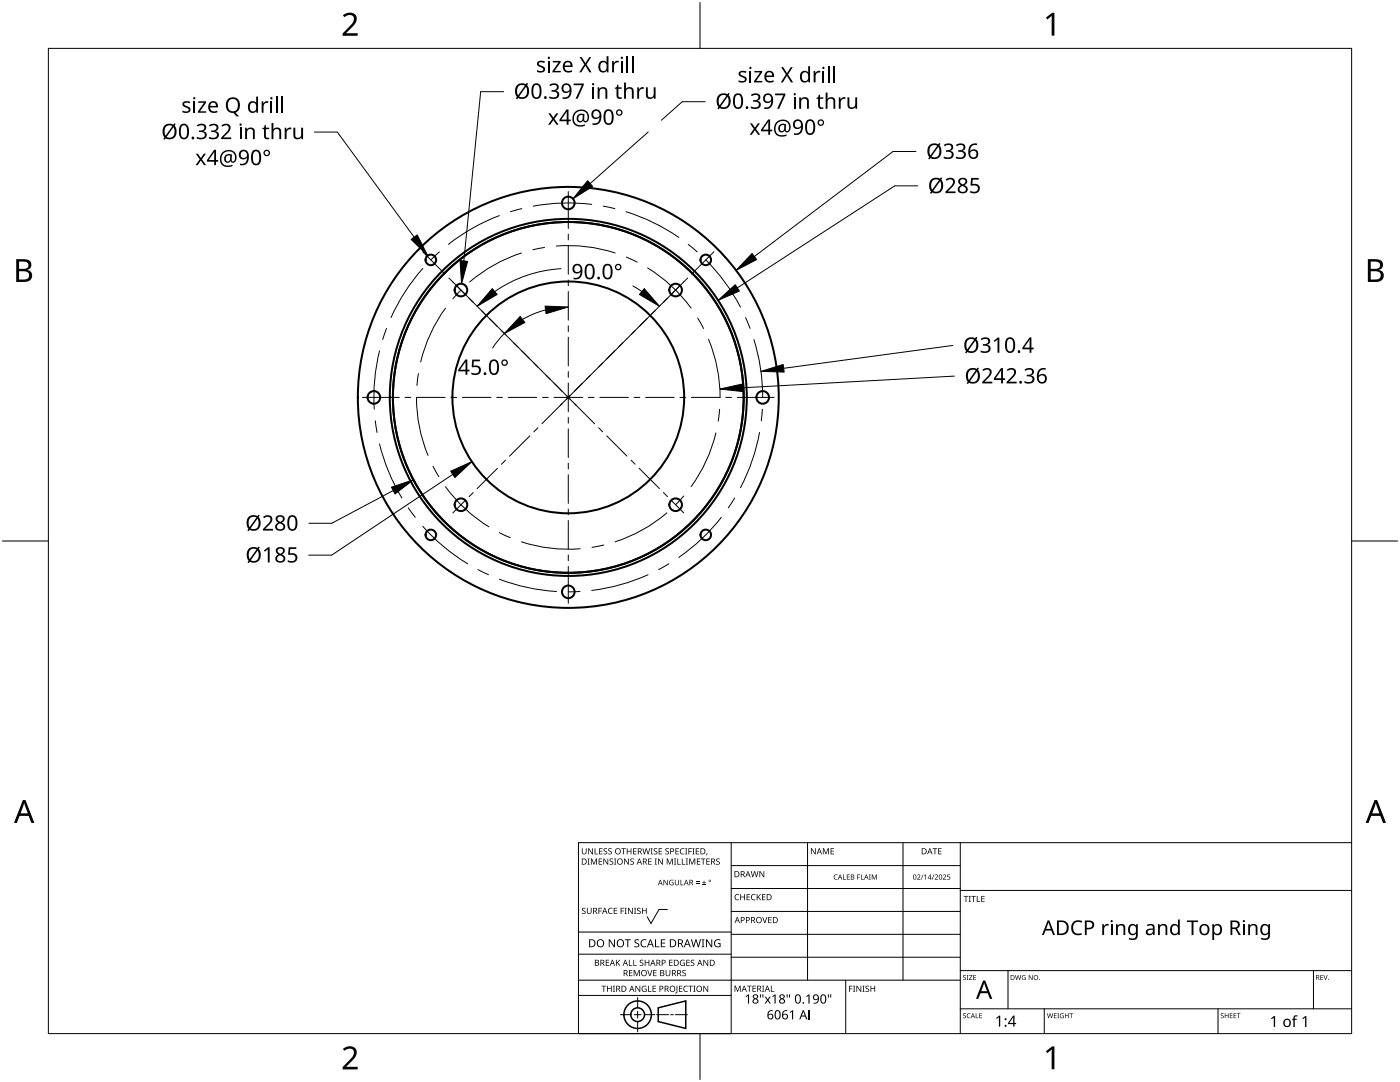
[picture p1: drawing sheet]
<svg xmlns="http://www.w3.org/2000/svg" width="279mm" height="216mm" viewBox="0 0 279 216" stroke-linecap="round" stroke-linejoin="round" font-family="sans-serif">
<g fill="none" stroke="#000" stroke-width=".4">
<circle cx="86" cy="51.9" r="1.05"/>
<circle cx="92" cy="57.9" r="1.26"/>
<circle cx="113.4" cy="40.5" r="1.26"/>
<circle cx="134.8" cy="57.9" r="1.26"/>
<circle cx="140.9" cy="51.9" r="1.05"/>
<circle cx="74.6" cy="79.3" r="1.26"/>
<circle cx="113.4" cy="79.3" r="23.1"/>
<circle cx="113.4" cy="79.3" r="35"/>
<circle cx="113.4" cy="79.3" r="35.6"/>
<circle cx="113.4" cy="79.3" r="42"/>
<circle cx="152.2" cy="79.3" r="1.26"/>
<circle cx="86" cy="106.7" r="1.05"/>
<circle cx="92" cy="100.7" r="1.26"/>
<circle cx="113.4" cy="118.1" r="1.26"/>
<circle cx="134.8" cy="100.7" r="1.26"/>
<circle cx="140.9" cy="106.7" r="1.05"/>
</g>
<path d="M9.7 9.7h260v196.5h-260z" fill="none" stroke="#000" stroke-width=".2"/>
<path d="M139.7 .5v9.2M.5 108h9.2M269.7 108h9.2M139.7 206.2v9.2" fill="none" stroke="#000" stroke-width=".2"/>
<g fill="#000">
<path d="M68.4 3.1a1.64 1.64 0 0 1 2.8 .4 2.52 2.52 0 0 1-1.2 2.2l-.9 .9h2.3v.5h-3v-.4l1.2-1.2a1.95 1.95 0 0 0 .9-2.2 1.23 1.23 0 0 0-1.8 .1zM208.7 3.5l1.3-.9h.4v4.5h-.5v-4l-.9 .8zM68.4 209.3a1.64 1.64 0 0 1 2.8 .4 2.52 2.52 0 0 1-1.2 2.2l-.9 1h2.3v.5h-3v-.5l1.2-1.2a1.95 1.95 0 0 0 .9-2.1 1.23 1.23 0 0 0-1.8 .1zM208.7 209.8l1.3-1h.4v4.6h-.5v-4l-.9 .7z"/>
<path d="M3.2 51.7h1.3a1.28 1.28 0 0 1 1.7 1.3 1.04 1.04 0 0 1-.8 .9 1.23 1.23 0 0 1 1 1.5 1.23 1.23 0 0 1-1.6 .9h-1.6zM3.8 54.1v1.7h.9a.86 .86 0 0 0 1.1-.9 .86 .86 0 0 0-1.1-.8zM3.8 52.2v1.4h.8a.78 .78 0 0 0 1.1-.7 .78 .78 0 0 0-1.1-.7z"/>
<path d="M273 51.7h1.3a1.28 1.28 0 0 1 1.7 1.3 1.04 1.04 0 0 1-.9 .9 1.23 1.23 0 0 1 1 1.5 1.23 1.23 0 0 1-1.5 .9h-1.6zM273.6 54.1v1.7h.9a.86 .86 0 0 0 1.1-.9 .86 .86 0 0 0-1.2-.8zM273.6 52.2v1.4h.8a.78 .78 0 0 0 1-.7 .78 .78 0 0 0-1.1-.7z"/>
<path d="M4.6 159.6h.5l1.8 4.6h-.6l-.6-1.4h-1.8l-.5 1.4h-.6zM4.8 160.2l-.7 2.1h1.4z"/>
<path d="M274.3 159.6h.5l1.8 4.6h-.6l-.5-1.4h-1.8l-.6 1.4h-.6zM274.6 160.2l-.7 2.1h1.4z"/>
</g>
<g fill="none" stroke="#000" stroke-width=".2">
<path d="M145.9 168.1v38.1h-30.5v-38.1h154.3M145.9 172.7h45.7M145.9 177.3h45.7M161.2 168.1v27.5M180.2 168.1v27.5M191.6 168.1v38.1M191.6 177.7h78.1M115.4 198.6h30.5M115.4 195.6h76.2M115.4 190.4h30.5M115.4 186h30.5M127.3 199v2.1"/>
<path d="M133.2 181.5h-1.7l-1.6 2.8-.7-1.4M145.9 181.9h45.7M145.9 186.4h45.7M145.9 191h45.7M168.8 195.6v10.6M191.6 193.7h78.1M201.2 193.7v7.6M262.1 193.7v7.6M123.8 202.5h2.1M126.6 202.5h1.3M127.3 201.8v1.4M127.3 203.8v2.1"/>
<path d="M128.6 202.5h2.1M131 202.5h2.4M133.8 202.5h.6M134.8 202.5h2.4M191.6 201.3h78.1M208.4 201.3v4.9M243.1 201.3v4.9"/>
</g>
<g fill="#000">
<path d="M116.1 169.3h.2v.8a.32 .32 0 0 0 .3 .3 .32 .32 0 0 0 .3-.3v-.8h.2v.8a.47 .47 0 0 1-.5 .4 .47 .47 0 0 1-.5-.5zM117.3 171.3h.4l-.1 .1v1l.1 .1h-.4l.1-.1v-1zM117.4 169.3h.2l.6 1v-1h.1v1.2h-.1l-.7-1v1h-.1zM117.9 171.3h.3l.3 1 .4-1h.2v1.2h-.1v-1l-.4 1h-.1l-.4-1v1h-.2zM118.7 169.3h.1v1h.6v.2h-.7zM119.5 171.3h.7v.1h-.6v.4h.5v.2h-.5v.4h.6v.1h-.7zM119.6 169.3h.6v.1h-.5v.4h.5v.1h-.5v.4h.5v.2h-.6zM120.5 169.4l.4-.1h.3l-.1 .1a.25 .25 0 0 0-.4-.1 .25 .25 0 0 0 0 .4 .4 .4 0 0 1 .5 .3 .4 .4 0 0 1-.3 .5 .4 .4 0 0 1-.5-.2h.2a.27 .27 0 0 0 .4-.1 .27 .27 0 0 0-.3-.3l-.2-.2zM120.4 171.3h.2l.6 1v-1h.2v1.2h-.2l-.6-1v1h-.2zM121.4 169.4l.5-.1h.2v.1a.25 .25 0 0 0-.4-.1 .25 .25 0 0 0 0 .4 .4 .4 0 0 1 .4 .3 .4 .4 0 0 1-.2 .5 .4 .4 0 0 1-.5-.2h.1a.27 .27 0 0 0 .5-.1 .27 .27 0 0 0-.4-.3l-.2-.2zM121.7 171.4l.4-.1 .3 .1-.1 .1a.25 .25 0 0 0-.4-.1 .25 .25 0 0 0 0 .4 .4 .4 0 0 1 .5 .3 .4 .4 0 0 1-.3 .5 .4 .4 0 0 1-.5-.3l.2 .1a.27 .27 0 0 0 .4-.2 .27 .27 0 0 0-.3-.3l-.2-.2zM122.5 171.3h.5l-.2 .1v1l.2 .1h-.5l.2-.1v-1z"/>
<path d="M124 169.3h.9v.1h-.4v1.1h-.1v-1.1h-.4zM124.6 171.3h.1l.7 1v-1h.1v1.2h-.2l-.6-1v1h-.1zM125.1 169.3h.1v.5h.7v-.5h.1v1.2h-.1v-.6h-.7v.6h-.1zM125.8 171.4l.5-.1 .2 .1v.1a.25 .25 0 0 0-.4-.1 .25 .25 0 0 0 0 .4 .4 .4 0 0 1 .4 .3 .4 .4 0 0 1-.2 .5 .4 .4 0 0 1-.5-.3l.1 .1a.27 .27 0 0 0 .5-.2 .27 .27 0 0 0-.4-.3l-.2-.2zM126.4 169.3h.6v.1h-.5v.4h.5v.1h-.5v.4h.5v.2h-.6zM128.2 169.3h.2l.2 1 .3-1h.2l.2 1 .3-1h.1l-.3 1.2h-.1l-.3-1.1-.3 1.1h-.2zM129.4 171.3h.6v.1h-.5v.4h.5v.2h-.5v.4h.5v.1h-.6zM129.8 169.3h.5l-.2 .1v1l.2 .1h-.5l.2-.1v-1zM130.7 171.3h.4l-.1 .1v1l.1 .1h-.4l.1-.1v-1zM130.5 169.4l.4-.1h.3l-.1 .1a.25 .25 0 0 0-.4-.1 .25 .25 0 0 0 0 .4 .4 .4 0 0 1 .5 .3 .4 .4 0 0 1-.3 .5 .4 .4 0 0 1-.5-.2h.2a.27 .27 0 0 0 .4-.1 .27 .27 0 0 0-.3-.3l-.2-.2zM131.4 169.3h.7v.1h-.5v.4h.5v.1h-.5v.4h.5v.2h-.7zM131.3 171.3h.2l.7 1-.1-1h.2v1.2h-.2l-.6-1v1h-.2z"/>
<path d="M132.4 175.6h.2l.6 .9v-.9h.1v1h-.2l-.6-.9v.9h-.1zM132.8 169.4l.4-.1h.3l-.1 .1a.25 .25 0 0 0-.3-.1 .25 .25 0 0 0 0 .4 .4 .4 0 0 1 .4 .3 .4 .4 0 0 1-.3 .5 .4 .4 0 0 1-.4-.2h.1a.27 .27 0 0 0 .5-.1 .27 .27 0 0 0-.4-.3l-.2-.2zM133.1 171.3h.2l.4 1 .4-1h.2v1.2h-.2v-1l-.4 1h-.1l-.4-1v1h-.1zM133.7 175.7l.5-.2 .2 .1v.1a.45 .45 0 0 0-.7 .4 .45 .45 0 0 0 .6 .4v-.3h-.2v-.1h.3v.5a.6 .6 0 0 1-.8-.1 .6 .6 0 0 1 .1-.8zM134.5 171.3h.4l-.1 .1v1l.1 .1h-.4l.2-.1v-1zM135.2 171.3h.1v1.1h.6v.1h-.7zM134.8 169.3h.7v.1h-.6v.4h.5v.1h-.5v.4h.6v.2h-.7zM134.7 175.6h.1v.7a.28 .28 0 0 0 .3 .2 .28 .28 0 0 0 .3-.2v-.7h.1v.7a.42 .42 0 0 1-.4 .4 .42 .42 0 0 1-.4-.4zM135.8 175.6h.1v.9h.5v.1h-.6zM136.1 171.3h.1v1.1h.6v.1h-.7zM135.8 169.4l.5-.2 .3 .1-.1 .1a.49 .49 0 0 0-.7 .5 .49 .49 0 0 0 .8 .4 .52 .52 0 0 1-.7 .1 .52 .52 0 0 1-.2-.6zM136.7 169.3h.5l-.2 .1v1l.2 .1h-.5l.2-.1v-1z"/>
<path d="M136.9 171.3h.4l-.1 .1v1l.1 .1h-.4l.1-.1v-1zM137.4 169.3h.7v.1h-.6v.4h.5v.2h-.5v.5h-.1zM137.5 171.3h.3l.3 1 .4-1h.3v1.2h-.2v-1l-.4 1h-.1l-.4-1v1h-.2zM138.2 169.3h.4l-.1 .1v1l.1 .1h-.4l.1-.1v-1zM138.9 176.2h.7v.1h-.7zM138.9 175.9h.7v.1h-.7zM138.9 169.3h.6v.1h-.5v.4h.5v.1h-.5v.4h.5v.2h-.6zM139.1 171.3h.7v.1h-.6v.4h.5v.2h-.5v.4h.6v.1h-.7zM140.1 176.5h.8v.1h-.8zM139.9 171.3h.9v.1h-.4v1.1h-.1v-1.1h-.4zM140.4 175.7h.2v.3h.3v.2h-.3v.3h-.2v-.3h-.3v-.2h.3zM141 170.3h.2l-.3 .4z"/>
<path d="M141 171.3h.7v.1h-.6v.4h.5v.2h-.5v.4h.6v.1h-.7zM143 171.4l.4-.1 .2 .1v.1a.25 .25 0 0 0-.4-.1 .25 .25 0 0 0 0 .4 .4 .4 0 0 1 .5 .3 .4 .4 0 0 1-.3 .5 .4 .4 0 0 1-.5-.3l.2 .1a.27 .27 0 0 0 .4-.2 .27 .27 0 0 0-.3-.3l-.3-.2zM146.8 178.6l.4-.2 .3 .1v.1a.49 .49 0 0 0-.7 .4 .49 .49 0 0 0 .7 .5 .52 .52 0 0 1-.7 0 .52 .52 0 0 1-.2-.6zM147.7 178.4h.2v.5h.6v-.5h.2v1.2h-.2v-.5h-.6v.5h-.2zM149 178.4h.7v.1h-.5v.4h.4v.2h-.4v.4h.5v.1h-.7zM150 178.6l.5-.2 .3 .1-.1 .1a.49 .49 0 0 0-.7 .4 .49 .49 0 0 0 .8 .5 .52 .52 0 0 1-.7 0 .52 .52 0 0 1-.2-.6zM149.8 173.8h.2l.2 1.1 .3-1.1h.2l.3 1.1 .2-1.1h.2l-.3 1.2h-.2l-.3-1-.3 1h-.1zM151 178.4h.2v.6l.5-.6h.2l-.5 .5 .5 .7h-.2l-.4-.6-.1 .6h-.2zM151.6 173.8h.1l.7 1v-1h.1v1.2h-.2l-.6-1v1h-.1zM152.1 178.4h.7v.1h-.6v.4h.5v.2h-.5v.4h.6v.1h-.7zM161.8 169.3h.2l.7 1v-1h.1v1.2h-.2l-.6-1v1h-.2zM164.2 169.3h.2l.4 .9 .4-.9h.2v1.2h-.1v-1.1l-.4 1.1h-.1l-.4-1.1v1.1h-.2z"/>
<path d="M165.8 169.3h.6v.1h-.5v.4h.5v.1h-.5v.4h.5v.2h-.6zM166.5 174.6l.5-.1h.2l-.1 .2a.41 .41 0 0 0-.6 .3 .41 .41 0 0 0 .6 .4 .48 .48 0 0 1-.7-.1 .48 .48 0 0 1 .1-.7zM168.3 174.5h.1v.9h.4v.1h-.5zM169 174.5h.6v.1h-.5v.3h.4v.1h-.4v.4h.5v.1h-.6zM171.1 174.5h.6v.1h-.5v.4h.4v.1h-.4v.4h-.1zM171.8 174.5h.2v.9h.4v.1h-.6zM173.4 174.5h.4l-.1 .1v.8l.1 .1h-.4l.1-.1v-.8zM174 174.5h.2l.3 .8 .3-.8h.2v1h-.1v-.9l-.5 .9-.3-.9v.9h-.1zM183 174.6a.37 .37 0 0 1 .6 0 .37 .37 0 0 1-.2 .6l-.2 .2h.5v.1h-.7l.3-.4a.27 .27 0 0 0 .3-.3 .27 .27 0 0 0-.4-.2zM184.2 174.5h.1l-.4 1h-.1zM184.4 174.7l.4-.2v1h-.1v-.9l-.2 .2zM186.3 174.5h.2l-.4 1h-.1z"/>
<path d="M186.1 169.3h.9v.1h-.3v1.1h-.2v-1.1h-.4zM186.5 174.6a.37 .37 0 0 1 .6 0 .37 .37 0 0 1-.2 .6l-.2 .2h.5v.1h-.7l.3-.4a.27 .27 0 0 0 .3-.3 .27 .27 0 0 0-.4-.2zM187.2 169.3h.7v.1h-.5v.4h.5v.1h-.5v.4h.5v.2h-.7zM188.2 174.6a.37 .37 0 0 1 .6 0 .37 .37 0 0 1-.3 .6l-.2 .2h.5v.1h-.6l.2-.4a.27 .27 0 0 0 .3-.3 .27 .27 0 0 0-.4-.2zM189.1 174.5h.5v.1h-.4v.3a.34 .34 0 0 1 .4 .2 .34 .34 0 0 1-.1 .4 .34 .34 0 0 1-.5-.1 .27 .27 0 0 0 .4 .1 .27 .27 0 0 0 .1-.4 .27 .27 0 0 0-.4-.1zM192.3 178.8h.9v.1h-.3v1.1h-.2v-1.1h-.4zM193.3 178.8h.5l-.2 .1v1l.2 .1h-.5l.2-.1v-1zM193.8 178.8h1v.1h-.4v1.1h-.2v-1.1h-.4zM194.9 178.8h.2v1.1h.5v.1h-.7zM195.8 178.8h.7v.1h-.5v.4h.5v.1h-.5v.5h.5v.1h-.7zM116.2 181.3l.4-.2 .3 .1-.1 .1a.25 .25 0 0 0-.4-.1 .25 .25 0 0 0 0 .4 .4 .4 0 0 1 .5 .3 .4 .4 0 0 1-.3 .5 .4 .4 0 0 1-.5-.2h.2a.27 .27 0 0 0 .4-.1 .27 .27 0 0 0-.3-.3l-.2-.2zM117.1 181.1h.2v.8a.32 .32 0 0 0 .3 .3 .32 .32 0 0 0 .3-.3v-.8h.2v.8a.47 .47 0 0 1-.5 .5 .47 .47 0 0 1-.5-.5z"/>
<path d="M119.4 181.1h.7v.2h-.5v.4h.5v.1h-.5v.6h-.2zM120 196.7h1v.1h-.4v1.1h-.2v-1.1h-.4zM120.9 191.5h.7v.1h-.6v.4h.5v.2h-.5v.4h.6v.1h-.7zM121.5 181.3l.4-.2 .4 .1-.1 .1a.49 .49 0 0 0-.7 .5 .49 .49 0 0 0 .7 .4 .52 .52 0 0 1-.6 .1 .52 .52 0 0 1-.3-.6zM121.1 196.7h.2v.5h.6v-.5h.2v1.2h-.2v-.6h-.6v.6h-.2zM121.5 187.4h.2l.9 1.3v-1.3h.1v1.6h-.2l-.8-1.3v1.3h-.2zM122.3 196.7h.4l-.1 .1v1l.1 .1h-.4l.2-.1v-1zM122.5 181.1h.7v.2h-.6v.4h.5v.1h-.5v.4h.6v.2h-.7zM122.9 191.5h.2v.6l.5-.6h.2l-.5 .5 .5 .7h-.2l-.4-.6-.1 .6h-.2zM123.9 181.1h.6v.2h-.5v.4h.5v.1h-.5v.6h-.1zM124.7 181.1h.4l-.2 .2v.9l.2 .2h-.4l.1-.2v-.9zM124.7 187.4h1.2v.2h-.5v1.4h-.2v-1.4h-.5z"/>
<path d="M125.5 191.5h.2v1.1h.5v.1h-.7zM125.5 193.6h.7v.1h-.5v.4h.5v.1h-.5v.4h.5v.2h-.7zM125.3 181.1h.2l.7 1.1-.1-1.1h.2v1.3h-.2l-.6-1v1h-.2zM126.4 191.5h.1v1.1h.6v.1h-.7zM126.5 181.1h.5l-.2 .2v.9l.2 .2h-.5l.2-.2v-.9zM126.5 193.6h.2l.4 1 .4-1h.2v1.2h-.2v-1.1l-.4 1.1h-.1l-.4-1.1v1.1h-.1zM126.7 187.6l.3-.2 .6 .1-.2 .1a.33 .33 0 0 0-.6 .2 .33 .33 0 0 0 .4 .4 .47 .47 0 0 1 .4 .6 .47 .47 0 0 1-.7 .2h-.3v-.2h.2a.35 .35 0 0 0 .6-.2 .35 .35 0 0 0-.5-.4l-.3-.2zM126.8 196.7h.2l.6 1v-1h.2v1.2h-.2l-.7-1 .1 1h-.2zM127.2 181.3l.4-.2 .3 .1-.1 .1a.25 .25 0 0 0-.4-.1 .25 .25 0 0 0 0 .4 .4 .4 0 0 1 .5 .3 .4 .4 0 0 1-.3 .5 .4 .4 0 0 1-.5-.2h.2a.27 .27 0 0 0 .4-.1 .27 .27 0 0 0-.3-.3l-.2-.2zM127.7 191.6l.4-.1 .3 .1-.1 .1a.25 .25 0 0 0-.3-.1 .25 .25 0 0 0 0 .4 .4 .4 0 0 1 .4 .3 .4 .4 0 0 1-.3 .5 .4 .4 0 0 1-.4-.3l.1 .1a.27 .27 0 0 0 .5-.2 .27 .27 0 0 0-.4-.3l-.2-.2zM128 187.6l.6-.2 .4 .1-.1 .2a.63 .63 0 0 0-.9 .5 .63 .63 0 0 0 1 .6v.2a.83 .83 0 0 1-1.1-.3 .83 .83 0 0 1 .1-1.1zM128.2 196.8l.6-.1 .2 .1v.1a.5 .5 0 0 0-.8 .4 .5 .5 0 0 0 .7 .5v-.4h-.3v-.1h.4v.6a.66 .66 0 0 1-.8-.2 .66 .66 0 0 1 0-.9z"/>
<path d="M128.1 181.1h.2v.6h.6v-.6h.2v1.3h-.2v-.6h-.6v.6h-.2zM129.2 193.6h.1l.4 1 .3-1h.2l-.4 1.2h-.2zM129.3 196.7h.2v1.1h.5v.1h-.7zM128.7 191.5h.1v.5h.6v-.5h.2v1.2h-.2v-.5h-.6v.5h-.1zM130.7 187.4h.2v1.4h.7v.2h-.9zM130.2 196.7h.7v.1h-.5v.4h.5v.1h-.5v.5h.5v.1h-.7zM130.4 193.6h.6v.1h-.5v.4h.5v.1h-.5v.4h.5v.2h-.6zM131.9 187.4h.9v.2h-.7v.5h.6v.2h-.6v.5h.7v.2h-.9zM132.8 193.6h.2v.7a.32 .32 0 0 0 .3 .4 .32 .32 0 0 0 .3-.4v-.7h.2v.7a.47 .47 0 0 1-.5 .5 .47 .47 0 0 1-.5-.5zM133.5 191.5h.7v.1h-.5v.4h.5v.2h-.5v.4h.5v.1h-.7zM135 196.7h.2v1.3l-.1 .2h-.3l-.1-.1 .3-.2zM135.5 196.7h.7v.1h-.5v.4h.4v.1h-.4v.5h.5v.1h-.7z"/>
<path d="M135.8 191.7l.5-.2 .4 .1-.1 .1a.5 .5 0 0 0-.8 .4 .5 .5 0 0 0 .7 .5v-.4h-.2v-.1h.4v.6a.66 .66 0 0 1-.9-.1 .66 .66 0 0 1 0-.9zM136.2 193.7l.4-.2 .3 .1-.1 .1a.25 .25 0 0 0-.4-.1 .25 .25 0 0 0 0 .4 .4 .4 0 0 1 .5 .3 .4 .4 0 0 1-.3 .5 .4 .4 0 0 1-.5-.2h.2a.27 .27 0 0 0 .5-.1 .27 .27 0 0 0-.4-.3l-.2-.2zM136.5 196.8l.5-.1 .3 .1-.1 .1a.49 .49 0 0 0-.7 .4 .49 .49 0 0 0 .8 .4 .52 .52 0 0 1-.7 .1 .52 .52 0 0 1-.2-.6zM137 191.5h.6v.1h-.5v.4h.5v.2h-.5v.4h.5v.1h-.6zM137.4 196.7h.9v.1h-.4v1.1h-.1v-1.1h-.4zM137.9 191.6l.4-.1 .3 .1-.1 .1a.25 .25 0 0 0-.4-.1 .25 .25 0 0 0 0 .4 .4 .4 0 0 1 .5 .3 .4 .4 0 0 1-.3 .5 .4 .4 0 0 1-.5-.3l.2 .1a.27 .27 0 0 0 .4-.2 .27 .27 0 0 0-.3-.3l-.2-.2zM138.4 196.7h.4l-.1 .1v1l.1 .1h-.4l.1-.1v-1zM137.9 187.4h.2l.3 1.4 .4-1.4h.2l.4 1.4 .3-1.4h.2l-.4 1.6h-.2l-.4-1.3-.4 1.3h-.2zM140 187.4h.6l-.2 .2v1.3l.2 .1h-.6l.2-.1v-1.3zM140.4 196.7h.1l.7 1v-1h.1v1.2h-.1l-.7-1v1h-.1zM140.4 191.5h.2l.6 1v-1h.1v1.2h-.1l-.7-1v1h-.1zM140.9 187.4h.2l.9 1.3v-1.3h.1v1.6h-.2l-.8-1.3v1.3h-.2z"/>
<path d="M142.7 187.6l.7-.2 .4 .1-.1 .2a.65 .65 0 0 0-1 .5 .65 .65 0 0 0 .9 .6v-.4h-.3v-.2h.5v.7a.86 .86 0 0 1-1.1-.1 .86 .86 0 0 1 0-1.2zM146.6 196.7h.2l.4 1 .4-1h.2v1.2h-.1v-1.1l-.4 1.1h-.2l-.4-1.1v1.1h-.1zM149.1 196.7h.9v.1h-.4v1.1h-.1v-1.1h-.4zM150.2 196.7h.7v.1h-.6v.4h.5v.1h-.5v.5h.6v.1h-.7zM151.7 198.4h.2v.7h-.2zM152.1 183h.2l.3 1 .4-1h.1l-.4 1.2h-.1zM152.1 198.4h.3l-.1 .7h-.1zM152.1 196.7h.4l-.1 .1v1l.1 .1h-.4l.1-.1v-1zM152.6 198.9h.3l.3 .5 .4-.5h.2l-.5 .6 .5 .7h-.2l-.4-.5-.4 .5h-.2l.5-.7zM153.8 196.7h.2v1.1h.5v.1h-.7zM153.3 183h.7v.1h-.5v.4h.5v.1h-.5v.5h.5v.1h-.7zM157 198.4h.2v.7h-.2z"/>
<path d="M157.4 198.4h.3l-.1 .7h-.1zM165.2 198.4h.2v.7h-.2zM165.7 198.4h.2v.7h-.2zM169.5 196.7h.6v.1h-.5v.5h.5v.1h-.5v.5h-.1zM170.2 196.7h.5l-.2 .1v1l.2 .1h-.5l.2-.1v-1zM170.9 196.7h.2l.6 1v-1h.2v1.2h-.2l-.6-1v1h-.2zM172.1 196.7h.5l-.2 .1v1l.2 .1h-.5l.2-.1v-1zM172.8 196.8l.4-.1h.2v.2a.25 .25 0 0 0-.4-.1 .25 .25 0 0 0 0 .4 .4 .4 0 0 1 .5 .3 .4 .4 0 0 1-.3 .4 .4 .4 0 0 1-.5-.2l.2 .1a.27 .27 0 0 0 .4-.2 .27 .27 0 0 0-.3-.3l-.3-.2zM173.7 196.7h.2v.5h.6v-.5h.2v1.2h-.2v-.6h-.6v.6h-.2zM192.2 194.7l.4-.1h.2l-.1 .1a.24 .24 0 0 0-.3 0 .24 .24 0 0 0-.1 .3 .24 .24 0 0 0 .4 .1 .31 .31 0 0 1 0 .4 .31 .31 0 0 1-.5-.1 .24 .24 0 0 0 .3 .1 .24 .24 0 0 0 .1-.3l-.4-.3zM192.9 194.6h.4l-.1 .1v.7l.1 .1h-.4l.1-.1v-.7zM193.4 194.6h.6l-.5 .8h.6v.1h-.7l.5-.8h-.5z"/>
<path d="M194.2 194.6h.6v.1h-.4v.3h.4v.1h-.4v.3h.4v.1h-.6zM202.6 194.6h.1l.2 .8 .2-.8h.2l.2 .8 .2-.8h.1l-.2 .9h-.2l-.2-.8-.2 .8h-.2zM204 194.7l.4-.1h.3l-.1 .1a.4 .4 0 0 0-.6 .4 .4 .4 0 0 0 .6 .3v-.3l-.2-.1h.3v.5a.53 .53 0 0 1-.7-.1 .53 .53 0 0 1 0-.7zM205.3 194.6h.1l.6 .8v-.8h.1v.9h-.2l-.5-.8v.8h-.1zM214.1 184a1.63 1.63 0 0 1 1.9-.2l-.2 .3a1.14 1.14 0 0 0-1.4 .1 1.14 1.14 0 0 0-.2 1.4 1.11 1.11 0 0 0 1.7 .6v.3a1.5 1.5 0 0 1-1.8-.3 1.5 1.5 0 0 1-.2-1.9zM220 184.4h.3v.4l.4-.4h.6l-.1 .3h-.5l-.3 .3-.1 1.6h-.3zM222.7 184.4h.3l.1 .3a.83 .83 0 0 1 .9-.3 .83 .83 0 0 1 .6 .8v1.4h-.4v-1.4a.59 .59 0 0 0-.7-.5 .59 .59 0 0 0-.4 .7v1.2h-.4zM231.1 184.4h.3l.1 .3a.83 .83 0 0 1 .9-.3 .83 .83 0 0 1 .6 .8v1.4h-.4v-1.4a.59 .59 0 0 0-.7-.5 .59 .59 0 0 0-.4 .7v1.2h-.4zM236.9 183.7h2.2v.3h-.9v2.6h-.4v-2.6h-.9zM249.1 184.4h.3l.1 .3a.83 .83 0 0 1 .9-.3 .83 .83 0 0 1 .6 .8v1.4h-.4v-1.4a.59 .59 0 0 0-.7-.5 .59 .59 0 0 0-.4 .7v1.2h-.4zM263.5 194.6h.6v.1h-.5v.3h.4v.1h-.4v.3h.5v.1h-.6zM264.1 194.6h.2l.2 .8 .3-.8h.2l-.4 .9h-.1z"/>
<path d="M148.8 198.8l.7-.4v1.8h-.2v-1.5l-.4 .3zM154.1 198.8l.7-.4v1.8h-.2v-1.5l-.4 .3zM157.6 202l.7-.4v1.8h-.2v-1.6l-.4 .3zM160.9 198.8l.7-.4v1.8h-.3l.1-1.5-.4 .3zM161.3 201.5h.3v1.9h-.3zM192.2 202.3l.4-.1h.2l-.1 .1a.24 .24 0 0 0-.3 0 .24 .24 0 0 0-.1 .3 .24 .24 0 0 0 .4 .1 .31 .31 0 0 1 0 .5 .31 .31 0 0 1-.5-.2 .24 .24 0 0 0 .3 .1 .24 .24 0 0 0 .1-.3l-.4-.2zM193.1 202.3l.3-.1h.3l-.1 .1a.39 .39 0 0 0-.5 .4 .39 .39 0 0 0 .5 .3 .46 .46 0 0 1-.6 0 .46 .46 0 0 1 .1-.7zM194.7 202.2h.1v.8h.5v.2h-.6zM195.4 202.2h.6v.1h-.4v.3h.4v.1h-.4v.4h.4v.1h-.6zM198.8 203.1l.6-.4h.2v2.1h-.2v-1.9l-.5 .4zM209 202.2h.1l.2 .8 .2-.8h.1l.3 .8 .2-.8h.1l-.3 1h-.1l-.2-.9-.3 .9h-.1zM210.3 202.2h.6v.1h-.4v.3h.3v.1h-.3v.4h.4v.1h-.6z"/>
<path d="M211 202.2h.4l-.2 .1v.8l.2 .1h-.4l.1-.1v-.8zM211.6 202.3l.7-.1-.1 .1a.4 .4 0 0 0-.6 .4 .4 .4 0 0 0 .6 .3v-.2l-.2-.2h.3v.5a.53 .53 0 0 1-.7-.1 .53 .53 0 0 1 0-.7zM212.5 202.2h.2v.4h.5v-.4h.1v1h-.1v-.5h-.5v.5h-.2zM213.4 202.2h.8v.1h-.3v.9h-.2v-.9h-.3zM243.7 202.3l.3-.1h.2v.1a.24 .24 0 0 0-.3 0 .24 .24 0 0 0-.1 .3 .24 .24 0 0 0 .3 .1 .31 .31 0 0 1 0 .5 .31 .31 0 0 1-.5-.2 .24 .24 0 0 0 .4 .1 .24 .24 0 0 0 0-.3l-.3-.2zM244.4 202.2h.2v.4h.5v-.4h.1v1h-.1v-.5h-.5v.5h-.2zM245.4 202.2h.6v.1h-.4v.3h.4v.1h-.4v.4h.4v.1h-.6zM246.2 202.2h.5v.1h-.4v.3h.4v.1h-.4v.4h.4v.1h-.5zM246.8 202.2h.8v.1h-.3v.9h-.2v-.9h-.3zM253.7 203.2l.6-.5h.2v2.2h-.3v-1.9l-.4 .4zM258.2 202.7l.3-.1h.5l-.1 .3-.4-.1-.1 .2v.3h.4v.2h-.4v1.4h-.3v-1.4h-.3l.3-.2zM259.9 203.2l.6-.5h.2v2.2h-.2v-1.9l-.5 .4z"/>
<path d="M116.1 171.3h.4a.61 .61 0 0 1 .6 .6 .61 .61 0 0 1-.6 .6h-.4zM116.3 171.4v1h.1a.48 .48 0 0 0 .5-.5 .48 .48 0 0 0-.4-.5z"/>
<path d="M122.7 169.9a.61 .61 0 0 1 1.2 0 .61 .61 0 0 1-1.2 0zM122.9 169.9a.45 .45 0 0 0 .9 0 .45 .45 0 0 0-.9 0z"/>
<path d="M123.1 171.9a.61 .61 0 0 1 1.2 0 .61 .61 0 0 1-1.2 0zM123.3 171.9a.45 .45 0 0 0 .9 0 .45 .45 0 0 0-.9 0z"/>
<path d="M127.3 169.3h.3a.35 .35 0 0 1 .5 .2 .35 .35 0 0 1-.3 .4l.4 .6h-.2l-.3-.5h-.3v.5h-.1zM127.4 169.4v.4h.2a.23 .23 0 0 0 .3-.2 .23 .23 0 0 0-.3-.2z"/>
<path d="M127.5 171.3h.2l.4 1.2h-.1l-.2-.4h-.4l-.2 .4h-.1zM127.6 171.5l-.2 .5h.4z"/>
<path d="M128.3 171.3h.3a.35 .35 0 0 1 .5 .2 .35 .35 0 0 1-.3 .5l.4 .5h-.2l-.3-.5h-.2v.5h-.2zM128.5 171.4v.5h.1a.23 .23 0 0 0 .3-.2 .23 .23 0 0 0-.3-.3z"/>
<path d="M131.7 175.5h.1l.5 1.1h-.2l-.1-.3h-.4l-.2 .3h-.1zM131.8 175.7l-.2 .5h.3z"/>
<path d="M133.8 169.3h.3a.41 .41 0 0 1 .4 .5 .41 .41 0 0 1-.6 .2v.5h-.1zM133.9 169.4v.5a.29 .29 0 0 0 .5-.3 .29 .29 0 0 0-.5-.2z"/>
<path d="M136.9 175.5h.1l.4 1.1h-.1l-.1-.3h-.5l-.1 .3h-.1zM137 175.7l-.2 .5h.3z"/>
<path d="M137.6 175.6h.3a.31 .31 0 0 1 .4 .2 .31 .31 0 0 1-.2 .4l.3 .4h-.2l-.3-.4h-.2v.4h-.1zM137.7 175.7v.4h.2a.21 .21 0 0 0 .2-.2 .21 .21 0 0 0-.2-.2z"/>
<path d="M139.8 169.3h.4a.61 .61 0 0 1 .6 .6 .61 .61 0 0 1-.7 .6h-.3zM140 169.4v.9h.1a.48 .48 0 0 0 .5-.4 .48 .48 0 0 0-.4-.5z"/>
<path d="M141.4 175.8a.25 .25 0 0 1 .5 0 .25 .25 0 0 1-.5 0zM141.5 175.8a.15 .15 0 0 0 .3 0 .15 .15 0 0 0-.3 0z"/>
<path d="M141.9 171.3h.4a.35 .35 0 0 1 .4 .2 .35 .35 0 0 1-.2 .5l.3 .5h-.2l-.3-.5h-.2v.5h-.2zM142.1 171.4v.5h.2a.23 .23 0 0 0 .2-.2 .23 .23 0 0 0-.3-.3z"/>
<path d="M146.6 173.8h.4a.61 .61 0 0 1 .6 .6 .61 .61 0 0 1-.7 .6h-.3zM146.7 174v.9h.2a.48 .48 0 0 0 .5-.5 .48 .48 0 0 0-.5-.4z"/>
<path d="M147.8 173.8h.4a.35 .35 0 0 1 .4 .3 .35 .35 0 0 1-.2 .4l.3 .5h-.2l-.3-.5h-.2v.5h-.2zM148 174v.4h.2a.23 .23 0 0 0 .3-.2 .23 .23 0 0 0-.3-.2z"/>
<path d="M149.2 173.8h.1l.5 1.2h-.1l-.2-.3h-.5l-.1 .3h-.2zM149.3 174l-.2 .5h.4z"/>
<path d="M153 178.4h.4a.61 .61 0 0 1 .6 .6 .61 .61 0 0 1-.6 .6h-.4zM153.2 178.5v1h.1a.48 .48 0 0 0 .5-.5 .48 .48 0 0 0-.4-.5z"/>
<path d="M163.4 169.2h.2l.5 1.3h-.2l-.2-.4h-.4l-.2 .4h-.1zM163.5 169.4l-.2 .6h.4z"/>
<path d="M167.6 174.5h.1l.4 1h-.1l-.1-.3h-.4l-.2 .3h-.1zM167.7 174.6l-.2 .5h.3z"/>
<path d="M169.8 174.5h.3a.26 .26 0 0 1 .4 .1 .26 .26 0 0 1-.2 .4 .28 .28 0 0 1 .2 .3 .28 .28 0 0 1-.3 .2h-.4zM169.9 175v.4h.2a.19 .19 0 0 0 .3-.2 .19 .19 0 0 0-.3-.2zM169.9 174.6v.3h.2a.17 .17 0 0 0 .2-.1 .17 .17 0 0 0-.2-.2z"/>
<path d="M172.8 174.5h.2l.4 1h-.2l-.1-.3h-.4l-.1 .3h-.2zM172.9 174.6l-.2 .5h.4z"/>
<path d="M182.3 174.6h.4l.2 .5a.38 .38 0 0 1-.5 .4 .38 .38 0 0 1-.2-.6zM182.4 174.6v.1a.39 .39 0 0 0-.1 .4 .39 .39 0 0 0 .4 .3 .4 .4 0 0 0 .1-.5 .4 .4 0 0 0-.4-.3z"/>
<path d="M184 169.3h.3a.61 .61 0 0 1 .6 .6 .61 .61 0 0 1-.6 .6h-.3zM184.1 169.4v.9h.2a.48 .48 0 0 0 .5-.4 .48 .48 0 0 0-.5-.5z"/>
<path d="M185.6 174.5h.2v.7h.1l-.1 .3h-.2v-.2h-.4zM185.6 174.6l-.3 .6h.3z"/>
<path d="M185.5 169.2h.1l.5 1.3h-.1l-.2-.4h-.5l-.1 .4h-.2zM185.6 169.4l-.2 .6h.4z"/>
<path d="M187.5 174.6h.4l.1 .5a.38 .38 0 0 1-.4 .4 .38 .38 0 0 1-.2-.6zM187.6 174.6l-.1 .1a.39 .39 0 0 0-.1 .4 .39 .39 0 0 0 .4 .3 .4 .4 0 0 0 .2-.5 .4 .4 0 0 0-.4-.3z"/>
<path d="M118.4 181.1h.3a.35 .35 0 0 1 .4 .3 .35 .35 0 0 1-.2 .4l.3 .6h-.1l-.3-.5h-.3v.5h-.1zM118.5 181.3v.4h.2a.23 .23 0 0 0 .3-.2 .23 .23 0 0 0-.3-.2z"/>
<path d="M118.7 191.5h.4a.31 .31 0 0 1 .4 .2 .31 .31 0 0 1-.2 .4 .33 .33 0 0 1 .3 .4 .33 .33 0 0 1-.4 .2h-.5zM118.9 192.2v.4h.2a.23 .23 0 0 0 .3-.2 .23 .23 0 0 0-.3-.2zM118.9 191.6v.4h.2a.21 .21 0 0 0 .3-.2 .21 .21 0 0 0-.3-.2z"/>
<path d="M117.6 187.4h.5a.79 .79 0 0 1 .7 .8 .79 .79 0 0 1-.8 .8h-.4zM117.8 187.6v1.2h.2a.62 .62 0 0 0 .6-.6 .62 .62 0 0 0-.6-.6z"/>
<path d="M119.8 191.5h.4a.35 .35 0 0 1 .4 .3 .35 .35 0 0 1-.2 .4l.3 .5h-.2l-.3-.5h-.2v.5h-.2zM120 191.6v.5h.2a.23 .23 0 0 0 .3-.2 .23 .23 0 0 0-.3-.3z"/>
<path d="M119.3 187.6a.77 .77 0 0 1 1.1 .1 .77 .77 0 0 1-.2 1.1 .77 .77 0 0 1-1-.2l-.1-.6zM119.5 187.7a.63 .63 0 0 0-.2 .8 .63 .63 0 0 0 .8 .3 .63 .63 0 0 0 .2-.9 .63 .63 0 0 0-.8-.2z"/>
<path d="M120.6 181.1h.2l.4 1.3h-.1l-.2-.4h-.4l-.2 .4h-.1zM120.7 181.3l-.2 .6h.4z"/>
<path d="M122.1 191.5h.2l.5 1.2h-.2l-.1-.3h-.5l-.2 .3h-.1zM122.2 191.7l-.2 .5h.4z"/>
<path d="M123 196.7h.3a.35 .35 0 0 1 .4 .2 .35 .35 0 0 1-.2 .5l.3 .5h-.1l-.3-.5h-.3v.5h-.1zM123.1 196.8v.5h.2a.23 .23 0 0 0 .3-.3 .23 .23 0 0 0-.3-.2z"/>
<path d="M123.3 187.6a.77 .77 0 0 1 1.1 .1 .77 .77 0 0 1-.2 1.1 .77 .77 0 0 1-1.1-.2v-.6zM123.5 187.7a.63 .63 0 0 0-.2 .8 .63 .63 0 0 0 .8 .3 .63 .63 0 0 0 .2-.9 .63 .63 0 0 0-.8-.2z"/>
<path d="M124.5 193.6h.3a.35 .35 0 0 1 .4 .2 .35 .35 0 0 1-.2 .4l.3 .6h-.1l-.3-.5h-.3v.5h-.1zM124.6 193.7v.4h.2a.23 .23 0 0 0 .3-.2 .23 .23 0 0 0-.3-.2z"/>
<path d="M124 196.7h.4a.61 .61 0 0 1 .6 .6 .61 .61 0 0 1-.6 .6h-.4zM124.2 196.8v1h.2a.48 .48 0 0 0 .5-.5 .48 .48 0 0 0-.5-.5z"/>
<path d="M124.7 191.5h.2l.4 1.2h-.1l-.2-.3h-.4l-.2 .3h-.1zM124.8 191.7l-.2 .5h.4z"/>
<path d="M126 196.7h.2l.4 1.2h-.1l-.2-.4h-.4l-.2 .4h-.1zM126.1 196.8l-.2 .6h.4z"/>
<path d="M127.9 194.2a.61 .61 0 0 1 1.2 0 .61 .61 0 0 1-1.2 0zM128.1 194.2a.45 .45 0 0 0 .9 0 .45 .45 0 0 0-.9 0z"/>
<path d="M129.7 187.4h.2l.6 1.6h-.2l-.2-.5h-.6l-.2 .5h-.2zM129.8 187.6l-.3 .7h.5z"/>
<path d="M130.2 191.5h.2l.4 1.2h-.1l-.2-.3h-.4l-.2 .3h-.1zM130.3 191.7l-.2 .5h.4z"/>
<path d="M131 191.5h.3a.35 .35 0 0 1 .5 .3 .35 .35 0 0 1-.3 .4l.4 .5h-.2l-.3-.5h-.2v.5h-.2zM131.2 191.6v.5h.1a.23 .23 0 0 0 .3-.2 .23 .23 0 0 0-.3-.3z"/>
<path d="M131.8 193.6h.3a.31 .31 0 0 1 .4 .1 .31 .31 0 0 1-.2 .4 .33 .33 0 0 1 .3 .4 .33 .33 0 0 1-.4 .3h-.4zM131.9 194.2v.4h.3a.23 .23 0 0 0 .2-.2 .23 .23 0 0 0-.3-.2zM131.9 193.7v.4h.2a.21 .21 0 0 0 .3-.2 .21 .21 0 0 0-.3-.2z"/>
<path d="M131.6 196.7h.3a.41 .41 0 0 1 .5 .5 .41 .41 0 0 1-.6 .2v.5h-.2zM131.8 196.8v.5a.29 .29 0 0 0 .4-.2 .29 .29 0 0 0-.4-.3z"/>
<path d="M132.6 196.7h.4a.35 .35 0 0 1 .4 .2 .35 .35 0 0 1-.2 .5l.3 .5h-.2l-.3-.5h-.2v.5h-.2zM132.8 196.8v.5h.2a.23 .23 0 0 0 .3-.3 .23 .23 0 0 0-.3-.2z"/>
<path d="M132.1 191.5h.3a.41 .41 0 0 1 .4 .5 .41 .41 0 0 1-.6 .3v.4h-.1zM132.2 191.6v.5a.29 .29 0 0 0 .5-.2 .29 .29 0 0 0-.5-.3z"/>
<path d="M134.1 193.6h.3a.35 .35 0 0 1 .5 .2 .35 .35 0 0 1-.3 .4l.4 .6h-.2l-.3-.5h-.2v.5h-.2zM134.3 193.7v.4h.1a.23 .23 0 0 0 .3-.2 .23 .23 0 0 0-.3-.2z"/>
<path d="M133.6 197.3a.61 .61 0 0 1 1.2 0 .61 .61 0 0 1-1.2 0zM133.8 197.3a.45 .45 0 0 0 .9 0 .45 .45 0 0 0-.9 0z"/>
<path d="M133.7 187.4h.5a.79 .79 0 0 1 .7 .8 .79 .79 0 0 1-.8 .8h-.4zM133.9 187.6v1.2h.2a.62 .62 0 0 0 .6-.6 .62 .62 0 0 0-.6-.6z"/>
<path d="M135.2 193.6h.3a.35 .35 0 0 1 .4 .2 .35 .35 0 0 1-.2 .4l.3 .6h-.2l-.2-.5h-.3v.5h-.1zM135.3 193.7v.4h.2a.23 .23 0 0 0 .3-.2 .23 .23 0 0 0-.3-.2z"/>
<path d="M134.5 191.5h.4a.61 .61 0 0 1 .6 .6 .61 .61 0 0 1-.7 .6h-.3zM134.6 191.6v1h.2a.48 .48 0 0 0 .5-.5 .48 .48 0 0 0-.5-.5z"/>
<path d="M135.3 187.4h.4a.45 .45 0 0 1 .6 .3 .45 .45 0 0 1-.3 .6l.4 .7h-.2l-.4-.6h-.3v.6h-.2zM135.5 187.6v.6h.2a.3 .3 0 0 0 .4-.3 .3 .3 0 0 0-.4-.3z"/>
<path d="M137.1 187.4h.2l.6 1.6h-.2l-.2-.5h-.7l-.1 .5h-.2zM137.2 187.6l-.3 .7h.5z"/>
<path d="M139.6 191.5h.1l.5 1.2h-.2l-.1-.3h-.5l-.1 .3h-.2zM139.7 191.7l-.2 .5h.4z"/>
<path d="M138.9 197.3a.61 .61 0 0 1 1.2 0 .61 .61 0 0 1-1.2 0zM139.1 197.3a.45 .45 0 0 0 .9 0 .45 .45 0 0 0-.9 0z"/>
<path d="M141.7 191.5h.3a.61 .61 0 0 1 .6 .6 .61 .61 0 0 1-.6 .6h-.3zM141.8 191.6v1h.2a.48 .48 0 0 0 .5-.5 .48 .48 0 0 0-.5-.5z"/>
<path d="M147.1 183h.1l.5 1.2h-.2l-.1-.4h-.5l-.2 .4h-.1zM147.1 183.1l-.2 .6h.4z"/>
<path d="M147.8 183h.4a.41 .41 0 0 1 .4 .5 .41 .41 0 0 1-.6 .2v.5h-.2zM148 183.1v.5a.29 .29 0 0 0 .5-.2 .29 .29 0 0 0-.5-.3z"/>
<path d="M148.5 196.7h.1l.5 1.2h-.2l-.1-.4h-.5l-.2 .4h-.1zM148.5 196.8l-.2 .6h.4z"/>
<path d="M148.9 183h.3a.41 .41 0 0 1 .4 .5 .41 .41 0 0 1-.6 .2v.5h-.1zM149 183.1v.5a.29 .29 0 0 0 .5-.2 .29 .29 0 0 0-.5-.3z"/>
<path d="M149.9 183h.3a.35 .35 0 0 1 .5 .2 .35 .35 0 0 1-.3 .5l.4 .5h-.2l-.3-.5h-.2v.5h-.2zM150.1 183.1v.5h.1a.23 .23 0 0 0 .3-.3 .23 .23 0 0 0-.3-.2z"/>
<path d="M150.3 198.6a.51 .51 0 0 1 .8-.2 .51 .51 0 0 1 0 .8l-.1 .1a.51 .51 0 0 1 .2 .8 .51 .51 0 0 1-.8 0 .51 .51 0 0 1 .1-.8l-.3-.3zM150.4 199.8a.36 .36 0 0 0 .7 0 .36 .36 0 0 0-.7 0zM150.5 198.9a.3 .3 0 0 0 .6 0 .3 .3 0 0 0-.6 0z"/>
<path d="M151.1 196.7h.4a.35 .35 0 0 1 .4 .2 .35 .35 0 0 1-.2 .5l.3 .5h-.2l-.3-.5h-.2v.5h-.2zM151.3 196.8v.5h.2a.23 .23 0 0 0 .2-.3 .23 .23 0 0 0-.2-.2z"/>
<path d="M150.8 183.6a.61 .61 0 0 1 1.2 0 .61 .61 0 0 1-1.2 0zM151.1 183.6a.45 .45 0 0 0 .9 0 .45 .45 0 0 0-.9 0z"/>
<path d="M153.1 196.7h.1l.5 1.2h-.2l-.1-.4h-.5l-.2 .4h-.1zM153.1 196.8l-.2 .6h.4z"/>
<path d="M154.3 183h.3a.61 .61 0 0 1 .6 .6 .61 .61 0 0 1-.6 .6h-.3zM154.4 183.1v1h.2a.48 .48 0 0 0 .5-.5 .48 .48 0 0 0-.5-.5z"/>
<path d="M155.6 198.6a.51 .51 0 0 1 .8-.2 .51 .51 0 0 1 0 .8l-.1 .1a.51 .51 0 0 1 .2 .8 .51 .51 0 0 1-.8 0 .51 .51 0 0 1 .2-.8l-.3-.3zM155.7 199.8a.36 .36 0 0 0 .7 0 .36 .36 0 0 0-.7 0zM155.8 198.9a.3 .3 0 0 0 .6 0 .3 .3 0 0 0-.6 0z"/>
<path d="M158.9 198.5a.66 .66 0 0 1 .8 .1 .66 .66 0 0 1 .1 .7 .66 .66 0 0 1-.6 1 .66 .66 0 0 1-.6-1zM159 198.7a1 1 0 0 0 .2 1.4 .92 .92 0 0 0 0-1.5z"/>
<path d="M162.4 198.6a.69 .69 0 0 1 .9 0 .69 .69 0 0 1 .1 .9 .8 .8 0 0 1-1 .7v-.1h.4l.3-.2 .1-.5a.57 .57 0 0 1-.8 0 .57 .57 0 0 1 0-.8zM162.4 199a.4 .4 0 0 0 .8 0 .4 .4 0 0 0-.8 0z"/>
<path d="M163.9 198.5a.66 .66 0 0 1 .8 .1 .66 .66 0 0 1 .2 .7 .66 .66 0 0 1-.6 1 .66 .66 0 0 1-.6-1zM164.1 198.7a1 1 0 0 0 .2 1.4 .92 .92 0 0 0 0-1.5z"/>
<path d="M196.2 195.7h.4l1.4 3.6h-.4l-.5-1.1h-1.4l-.5 1.1h-.4zM196.4 196.1l-.6 1.7h1.2z"/>
<path d="M201.7 194.6h.3a.49 .49 0 0 1 .5 .5 .49 .49 0 0 1-.5 .4h-.3zM201.8 194.7v.7h.4l.1-.2v-.3z"/>
<path d="M206.2 195.1a.5 .5 0 0 1 1 0 .5 .5 0 0 1-1 0zM206.4 195.1a.36 .36 0 0 0 .7 0 .36 .36 0 0 0-.7 0z"/>
<path d="M209.1 183.7h.3l1.1 2.9h-.3l-.4-.9h-1.1l-.4 .9h-.4zM209.2 184l-.4 1.4h.9z"/>
<path d="M210.9 183.7h.9a1.46 1.46 0 0 1 1.5 1.5 1.46 1.46 0 0 1-1.5 1.4h-.9zM211.3 184v2.3h.4a1.14 1.14 0 0 0 1.2-1.1 1.14 1.14 0 0 0-1.1-1.2z"/>
<path d="M216.5 183.7h.8a.92 .92 0 0 1 1.1 .9 .92 .92 0 0 1-1.2 .8h-.3v1.2h-.4zM216.9 184v1.1a.79 .79 0 0 0 1.1-.6 .59 .59 0 0 0-.8-.5z"/>
<path d="M225.5 184.5a.9 .9 0 0 1 1.2 .2l.1-.3h.3v2.2a1.1 1.1 0 0 1-1.8 .8v-.3a.87 .87 0 0 0 1.4-.3v-.5a.96 .96 0 0 1-1.2 .2 .96 .96 0 0 1-.4-1.3zM225.7 184.8a.88 .88 0 0 0-.2 .9 .88 .88 0 0 0 .7 .6 .95 .95 0 0 0 0-1.6z"/>
<path d="M228.9 184.5a.9 .9 0 0 1 .9-.2 .9 .9 0 0 1 .6 .8v1.5h-.2l-.1-.3a.71 .71 0 0 1-1.1 .2 .71 .71 0 0 1 .1-1.1l1-.1a.51 .51 0 0 0-.2-.6 .51 .51 0 0 0-.6 0l-.3 .1zM229.1 185.7a.47 .47 0 0 0 .2 .7 .47 .47 0 0 0 .7-.3l.1-.6z"/>
<path d="M233.9 184.5l.6-.1 .6 .3v-1.2h.4v3.1h-.3l-.1-.3a.96 .96 0 0 1-1.2 .2 .96 .96 0 0 1-.4-1.3zM234.1 184.8a.85 .85 0 0 0-.2 1 .85 .85 0 0 0 .8 .5 1.01 1.01 0 0 0-.1-1.6z"/>
<path d="M239.6 184.7a1.08 1.08 0 0 1 1.6 0 1.08 1.08 0 0 1-.2 1.6 1.08 1.08 0 0 1-1.5-.2 1.47 1.47 0 0 1 .1-1.4zM240 184.8a.85 .85 0 0 0-.3 1 .85 .85 0 0 0 .9 .5 .82 .82 0 0 0 .4-1.1 .82 .82 0 0 0-1-.4z"/>
<path d="M241.9 184.4h.3l.1 .3a.95 .95 0 0 1 1.2-.2 .95 .95 0 0 1 .4 1.2 .9 .9 0 0 1-.6 .9 .9 .9 0 0 1-1-.3v1.3h-.4zM242.5 184.8l-.2 .4a.7 .7 0 0 0 .1 .9 .7 .7 0 0 0 .9 .1 .85 .85 0 0 0 .2-1 .85 .85 0 0 0-.9-.5z"/>
<path d="M245.6 183.7h.8a.84 .84 0 0 1 1 .5 .84 .84 0 0 1-.6 1.1l.8 1.3h-.4l-.7-1.2h-.6v1.2h-.3zM245.9 184v1.1h.5a.56 .56 0 0 0 .7-.6 .56 .56 0 0 0-.7-.5z"/>
<path d="M251.9 184.5a.9 .9 0 0 1 1.2 .2l.1-.3h.2v2.2a1.1 1.1 0 0 1-1.7 .8v-.3a.87 .87 0 0 0 1.4-.3v-.5a.96 .96 0 0 1-1.2 .2 .96 .96 0 0 1-.4-1.3zM252.1 184.8a.88 .88 0 0 0-.2 .9 .88 .88 0 0 0 .7 .6 .95 .95 0 0 0 0-1.6z"/>
<path d="M262.7 194.6h.2a.28 .28 0 0 1 .4 .1 .28 .28 0 0 1-.2 .4l.3 .4h-.2l-.2-.4h-.2v.4h-.1zM262.8 194.7v.3h.1a.19 .19 0 0 0 .3-.2 .19 .19 0 0 0-.3-.1z"/>
<path d="M153.4 201.8l.3-.2a.31 .31 0 0 1 .5 .2h-.6l-.2 .7a.58 .58 0 0 1 .9 .1 .58 .58 0 0 1-.4 .9 .58 .58 0 0 1-.7-.5v-.7zM153.4 202.8a.4 .4 0 0 0 .7 0 .4 .4 0 0 0-.7 0z"/>
<path d="M154.8 201.7a.66 .66 0 0 1 .8 0 .66 .66 0 0 1 .2 .8 .66 .66 0 0 1-.6 .9 .66 .66 0 0 1-.6-.9zM155 201.8a1 1 0 0 0 .2 1.4 .92 .92 0 0 0 0-1.5z"/>
<path d="M156.3 201.8l.3-.2a.31 .31 0 0 1 .5 .2h-.6l-.2 .7a.58 .58 0 0 1 .9 .1 .58 .58 0 0 1-.3 .9 .58 .58 0 0 1-.8-.5v-.7zM156.3 202.8a.4 .4 0 0 0 .8 0 .4 .4 0 0 0-.8 0z"/>
<path d="M160.2 201.6h.2l.7 1.8h-.2l-.2-.6h-.7l-.3 .6h-.2zM160.3 201.8l-.3 .8h.6z"/>
<path d="M194.1 202.2l.5 1-.3-.3h-.3l-.3 .3zM194.2 202.3l-.2 .4h.3z"/>
<path d="M202.2 202.7h.3v1.4h.3v.3h-.3v.4h-.3v-.4h-1v-.3zM202.2 202.9l-.8 1.2h.8z"/>
<path d="M256.3 203.5a.81 .81 0 0 1 1.2 .1 .81 .81 0 0 1-.2 1.1 .81 .81 0 0 1-1.1-.2l-.1-.6zM256.6 203.6a.6 .6 0 0 0-.2 .8 .6 .6 0 0 0 .8 .2l.1-.2a.56 .56 0 0 0 0-.7 .56 .56 0 0 0-.7-.1z"/>
<circle cx="207.5" cy="195.5" r=".09"/>
<circle cx="221.9" cy="183.8" r=".22"/>
<circle cx="248.3" cy="183.8" r=".22"/>
<circle cx="265.1" cy="195.5" r=".09"/>
<circle cx="160.3" cy="200.1" r=".16"/>
<circle cx="200.7" cy="204.7" r=".2"/>
<circle cx="200.7" cy="203.4" r=".2"/>
</g>
<g fill="none" stroke="#000" stroke-width=".3">
<path d="M131.4 201.1l5.5-1.4v5.5l-5.5-1.4z"/>
<circle cx="127.3" cy="202.5" r="1.37"/>
<circle cx="127.3" cy="202.5" r="2.74"/>
</g>
<path d="M221.9 184.4v2.2M248.2 184.4v2.2" fill="none" stroke="#000" stroke-width=".36"/>
<g fill="none" stroke="#000" stroke-width=".2">
<path d="M100.5 18.3h-4.6l-3.3 33.8M62.7 26.4h4.6l15.4 20.9M129.4 26.3l-11.6 10.3M140.7 20.3h-4.5l-4.2 3.7M182.8 30.2h-4.6l-27.7 21M183.1 37.1h-4.5l-31.4 20.3M112 53.6a25.7 25.7 0 0 0-13.3 4.6M126.3 57l1.8 1.2M100.7 66.5l-2.4 2.9M108.9 61.8l-2.1 .7-2.5 1.2M190.2 68.9l-33.8 4.6M190.5 75l-42.3 2.4"/>
<path d="M78.5 97.9l-12.3 6.5h-4.6M90.4 94.7l-24.2 16.1h-4.6"/>
</g>
<g fill="#000">
<path d="M107.3 12.4a1.34 1.34 0 0 1 1.4-.1l-.1 .3-.5-.2a.37 .37 0 0 0-.6 .2 .37 .37 0 0 0 .4 .5h.2a.69 .69 0 0 1 .7 .8 .69 .69 0 0 1-.9 .6l-.7-.2v-.3l.7 .2 .5-.2v-.3l-.5-.3a.68 .68 0 0 1-.6-1zM109.6 16.9a1.06 1.06 0 0 1 1.2-.3 1.06 1.06 0 0 1 .7 .9l-.2 .4-.4 .2a.82 .82 0 0 1 .7 .9 .82 .82 0 0 1-.9 .7l-1.1-.1v-.4a1.08 1.08 0 0 0 1.6-.2 .62 .62 0 0 0-.8-.7h-.3v-.3a.7 .7 0 0 0 .7-.1 .7 .7 0 0 0 .3-.7 .89 .89 0 0 0-1.3 0zM110.3 12.2h1.6v.2l-1.2 1.7h1.2v.3h-1.7v-.2l1.3-1.8h-1.2zM114.5 16.7h2v.3l-1.2 2.7h-.4l1.2-2.7h-1.6zM115.7 11.4h.4l.7 1.2 .8-1.2h.4l-1 1.4 1.1 1.6h-.5l-.8-1.3-.8 1.3h-.4l1-1.5zM119.3 17.4h.3v.3a.87 .87 0 0 1 1-.3 .87 .87 0 0 1 .6 .8v1.5h-.4v-1.5a.61 .61 0 0 0-.7-.5 .61 .61 0 0 0-.4 .8v1.2h-.4zM122.2 12.2h.3v.4l.4-.4 .6-.1-.1 .4h-.4a.73 .73 0 0 0-.5 .7v1.2h-.3zM123.2 16.9h.2v.5h.7v.3h-.7v1.3l.2 .4h.5v.3a.69 .69 0 0 1-1.1-.7v-1.3h-.3v-.2l.3-.1zM124.5 16.5h.4v1.2a.87 .87 0 0 1 1-.3 .87 .87 0 0 1 .6 .8v1.5h-.4v-1.5a.61 .61 0 0 0-.8-.5 .61 .61 0 0 0-.4 .8v1.2h-.4zM127.2 17.4h.3v.4l.4-.4h.6v.3h-.5a.73 .73 0 0 0-.5 .8v1.2h-.3zM128.9 17.4h.4v1.5a.61 .61 0 0 0 .7 .5 .61 .61 0 0 0 .5-.8v-1.2h.3v2.3h-.3v-.3a.88 .88 0 0 1-1 .3 .88 .88 0 0 1-.6-.8zM147.5 14.4a1.34 1.34 0 0 1 1.5-.1l-.2 .3-.4-.2a.37 .37 0 0 0-.6 .2 .37 .37 0 0 0 .4 .5h.1a.69 .69 0 0 1 .7 .8 .69 .69 0 0 1-.9 .6l-.7-.2v-.3l.7 .2 .5-.2v-.3l-.5-.3a.68 .68 0 0 1-.6-1z"/>
<path d="M149.9 18.9a1.06 1.06 0 0 1 1.1-.3 1.06 1.06 0 0 1 .7 .9l-.1 .4-.5 .2a.82 .82 0 0 1 .8 .9 .82 .82 0 0 1-1 .7l-1.1-.1v-.4a1.08 1.08 0 0 0 1.6-.2 .62 .62 0 0 0-.8-.7h-.3v-.3a.7 .7 0 0 0 .8-.1 .7 .7 0 0 0 .2-.7 .89 .89 0 0 0-1.3 0zM150.5 14.2h1.6v.2l-1.2 1.8h1.2v.2h-1.6v-.2l1.2-1.7h-1.2zM155.9 13.4h.4l.8 1.2 .7-1.2h.4l-.9 1.4 1 1.6h-.4l-.9-1.3-.8 1.3h-.4l1-1.5zM162.4 14.2h.3l.1 .4 .4-.4 .5-.1v.4h-.5a.73 .73 0 0 0-.4 .7v1.2h-.4zM167.4 19.4h.3l.1 .4 .4-.4h.5v.4l-.4-.1a.73 .73 0 0 0-.5 .8v1.2h-.4zM169.1 19.4h.4v1.5a.61 .61 0 0 0 .8 .5 .61 .61 0 0 0 .4-.8v-1.2h.4v2.3h-.3l-.1-.3a.88 .88 0 0 1-1 .3 .88 .88 0 0 1-.6-.8zM36.5 20.4a1.34 1.34 0 0 1 1.5-.1l-.1 .3-.5-.1a.37 .37 0 0 0-.6 .1 .37 .37 0 0 0 .4 .5l.1 .1a.69 .69 0 0 1 .7 .8 .69 .69 0 0 1-.9 .5l-.7-.1v-.3l.7 .1 .5-.1v-.4l-.5-.2a.68 .68 0 0 1-.6-1.1zM39.1 30.7h.4l.6 .8 .6-.8h.4l-.8 1.1 .8 1.2h-.4l-.6-1-.6 1h-.5l.9-1.2zM39.6 20.2h1.5v.3l-1.2 1.7h1.3v.3h-1.7v-.2l1.2-1.8h-1.1zM39.3 25a1.06 1.06 0 0 1 1.1-.4 1.06 1.06 0 0 1 .8 1l-.3 .4-.4 .2a.82 .82 0 0 1 .8 .9 .82 .82 0 0 1-.9 .7l-1.1-.2v-.3a1.08 1.08 0 0 0 1.6-.3 .62 .62 0 0 0-.9-.6h-.3v-.4a.7 .7 0 0 0 .8 0 .7 .7 0 0 0 .2-.7 .89 .89 0 0 0-1.2 0zM41.7 25a1.06 1.06 0 0 1 1.1-.4 1.06 1.06 0 0 1 .8 1l-.3 .4-.3 .2a.82 .82 0 0 1 .7 .9 .82 .82 0 0 1-.9 .7l-1.1-.2v-.3a1.08 1.08 0 0 0 1.6-.3 .62 .62 0 0 0-.9-.6h-.2v-.4a.7 .7 0 0 0 .7 0 .7 .7 0 0 0 .3-.7 .89 .89 0 0 0-1.3 0zM44.2 25a1.01 1.01 0 0 1 1.1-.3 1.01 1.01 0 0 1 .7 1l-.3 .6-1.1 1.1h1.5v.4h-2v-.4l1.1-1.1a.72 .72 0 0 0 .5-.6 .72 .72 0 0 0-.5-.7l-.8 .3z"/>
<path d="M48.9 25.5h.3l.1 .3a.87 .87 0 0 1 .9-.3 .87 .87 0 0 1 .6 .8v1.5h-.3v-1.5a.61 .61 0 0 0-.8-.5 .61 .61 0 0 0-.4 .8v1.2h-.4zM52.2 20.2h.3l.1 .4 .4-.4h.6l-.1 .3h-.4a.73 .73 0 0 0-.5 .8v1.2h-.4zM52.8 25h.3v.5h.6v.3h-.6v1.3l.2 .4 .4-.1v.3a.69 .69 0 0 1-1-.6v-1.3h-.3v-.2l.3-.2zM54.2 24.5h.4l-.1 1.3a.87 .87 0 0 1 1-.3 .87 .87 0 0 1 .6 .8v1.5h-.4v-1.5a.61 .61 0 0 0-.7-.5 .61 .61 0 0 0-.4 .8v1.2h-.4zM56.8 25.5h.3l.1 .4 .4-.4h.6l-.1 .3h-.4a.73 .73 0 0 0-.5 .7v1.3h-.4zM58.6 25.5h.3v1.4a.61 .61 0 0 0 .8 .6 .61 .61 0 0 0 .4-.8v-1.2h.4v2.3h-.3l-.1-.3a.88 .88 0 0 1-.9 .3 .88 .88 0 0 1-.6-.8zM109.4 22.6h.4l.6 .9 .6-.9h.4l-.7 1.1 .8 1.2h-.4l-.7-.9-.6 .9h-.4l.8-1.2zM149.7 24.6h.4l.6 .9 .5-.9h.5l-.8 1.1 .8 1.2h-.4l-.6-.9-.7 .9h-.4l.8-1.2zM154.7 18.7h2v.3l-1.2 2.7h-.4l1.2-2.7h-1.6zM159.5 19.4h.3l.1 .3a.87 .87 0 0 1 .9-.3 .87 .87 0 0 1 .6 .8v1.5h-.3v-1.5a.61 .61 0 0 0-.8-.5 .61 .61 0 0 0-.4 .8v1.2h-.4zM163.4 18.9h.2v.5h.7v.3h-.7v1.3l.2 .4h.5v.3a.69 .69 0 0 1-1-.7v-1.3h-.4v-.2l.4-.1zM164.8 18.5h.3v1.2a.87 .87 0 0 1 1-.3 .87 .87 0 0 1 .6 .8v1.5h-.4v-1.5a.61 .61 0 0 0-.7-.5 .61 .61 0 0 0-.5 .8v1.2h-.3z"/>
<path d="M188.3 28.9a1.06 1.06 0 0 1 1.2-.3 1.06 1.06 0 0 1 .7 .9l-.2 .4-.4 .2a.82 .82 0 0 1 .7 .9 .82 .82 0 0 1-.9 .7l-1.1-.1v-.4a1.08 1.08 0 0 0 1.6-.2 .62 .62 0 0 0-.8-.7h-.3v-.3a.7 .7 0 0 0 .8-.1 .7 .7 0 0 0 .2-.7 .89 .89 0 0 0-1.3 0zM188.7 35.8a1.01 1.01 0 0 1 1.2-.3 1.01 1.01 0 0 1 .7 1l-.3 .5-1.1 1.2h1.5v.3h-2v-.3l1.1-1.1a.72 .72 0 0 0 .4-.6 .72 .72 0 0 0-.4-.7l-.9 .3zM190.8 28.9a1.06 1.06 0 0 1 1.1-.3 1.06 1.06 0 0 1 .8 .9l-.3 .4-.4 .2a.82 .82 0 0 1 .8 .9 .82 .82 0 0 1-.9 .7l-1.1-.1v-.4a1.08 1.08 0 0 0 1.6-.2 .62 .62 0 0 0-.9-.7h-.3v-.3a.7 .7 0 0 0 .8-.1 .7 .7 0 0 0 .2-.7 .89 .89 0 0 0-1.2 0zM193.8 35.5h1.5v.3h-1.2v.9a1.02 1.02 0 0 1 1.5 .9 1.02 1.02 0 0 1-1.4 1l-.6-.2v-.3a.88 .88 0 0 0 1 .2 .88 .88 0 0 0 .5-.8 .85 .85 0 0 0-1.2-.4l-.2-.2zM94.2 71.8h1.6v.3h-1.2l-.1 .9a1.02 1.02 0 0 1 1.5 .8 1.02 1.02 0 0 1-1.4 1l-.5-.1v-.4a.88 .88 0 0 0 .9 .2 .88 .88 0 0 0 .6-.8 .85 .85 0 0 0-1.3-.4l-.2-.1zM195.7 67.6a1.06 1.06 0 0 1 1.1-.3 1.06 1.06 0 0 1 .8 .9l-.3 .4-.3 .2a.82 .82 0 0 1 .7 .9 .82 .82 0 0 1-.9 .7l-1.1-.1v-.4a1.08 1.08 0 0 0 1.6-.2 .62 .62 0 0 0-.8-.7h-.3v-.3a.7 .7 0 0 0 .7-.1 .7 .7 0 0 0 .3-.7 .89 .89 0 0 0-1.3 0zM196.1 73.8a1.01 1.01 0 0 1 1.1-.4 1.01 1.01 0 0 1 .7 1l-.3 .6-1.1 1.2h1.5v.3h-2v-.3l1.1-1.1a.72 .72 0 0 0 .4-.7 .72 .72 0 0 0-.4-.6l-.8 .2zM198.3 68l.8-.6h.3v3h-.3v-2.7l-.6 .5zM200.9 73.8a1.01 1.01 0 0 1 1.2-.4 1.01 1.01 0 0 1 .7 1l-.3 .6-1.1 1.2h1.5v.3h-2v-.3l1.1-1.1a.72 .72 0 0 0 .4-.7 .72 .72 0 0 0-.4-.6l-.9 .2zM204.5 73.7a1.06 1.06 0 0 1 1.1-.3 1.06 1.06 0 0 1 .7 .9l-.2 .4-.4 .2a.82 .82 0 0 1 .8 .9 .82 .82 0 0 1-1 .7l-1.1-.1v-.4a1.08 1.08 0 0 0 1.6-.2 .62 .62 0 0 0-.8-.7h-.3v-.3a.7 .7 0 0 0 .8-.1 .7 .7 0 0 0 .2-.7 .89 .89 0 0 0-1.2 0zM52.7 109.8l.8-.6h.3v3h-.4l.1-2.6-.6 .5zM52.5 103.1a1.01 1.01 0 0 1 1.2-.3 1.01 1.01 0 0 1 .6 1l-.2 .6-1.2 1.1h1.6v.4h-2v-.3l1.1-1.2a.72 .72 0 0 0 .4-.6 .72 .72 0 0 0-.4-.7l-.9 .3z"/>
<path d="M57.6 109.2h1.5v.3h-1.2v.9a1.02 1.02 0 0 1 1.5 .9 1.02 1.02 0 0 1-1.4 1l-.6-.2v-.3a.88 .88 0 0 0 1 .2 .88 .88 0 0 0 .6-.8 .85 .85 0 0 0-1.3-.5l-.2-.1z"/>
<path d="M103.2 17l.8-.4 1 .2 .1-.3 .3 .2-.2 .3a1.58 1.58 0 0 1 .2 2 1.58 1.58 0 0 1-1.8 .6l-.2-.1-.2 .3-.3-.1 .3-.4a2.01 2.01 0 0 1 0-2.3zM105 17.3l-1.4 1.9a1.07 1.07 0 0 0 1.3 0 1.07 1.07 0 0 0 .3-1.3zM103.5 17.2a1.68 1.68 0 0 0-.1 1.8l1.3-1.9-.6-.1z"/>
<path d="M106.4 16.8a1.05 1.05 0 0 1 1.3 0 1.05 1.05 0 0 1 .4 1.2 1.31 1.31 0 0 1-1 1.7 1.22 1.22 0 0 1-1-1.5l.1-.9zM106.7 17.1a1.88 1.88 0 0 0 .2 2.3 .71 .71 0 0 0 .8-.9 1.17 1.17 0 0 0-.6-1.6z"/>
<path d="M112.6 12.4a.98 .98 0 0 1 1.2-.2 .98 .98 0 0 1 .5 1.2h-1.6a.87 .87 0 0 0 .5 .8 .87 .87 0 0 0 1-.2v.3a1.24 1.24 0 0 1-1.7-.2 1.24 1.24 0 0 1 .1-1.7zM112.9 12.6l-.2 .5h1.2a.57 .57 0 0 0-.3-.6 .57 .57 0 0 0-.7 .1z"/>
<path d="M112.3 16.9a1.11 1.11 0 0 1 1.4 0 1.11 1.11 0 0 1 .4 1.3 1.38 1.38 0 0 1-1.8 1.5v-.3a1.01 1.01 0 0 0 1-.2 1.01 1.01 0 0 0 .4-1 .94 .94 0 0 1-1.4 .1 .94 .94 0 0 1 0-1.4zM112.4 17.6a.66 .66 0 0 0 1.3 0 .66 .66 0 0 0-1.3 0z"/>
<path d="M119.8 12.3a.96 .96 0 0 1 1.3 .2v-1.3h.3v3.2h-.3v-.3a.95 .95 0 0 1-1.2 .3 .95 .95 0 0 1-.5-1.1l.1-.5zM120 12.6a.91 .91 0 0 0-.2 .9 .91 .91 0 0 0 .8 .7 .99 .99 0 0 0 0-1.8z"/>
<path d="M152.8 14.4a.98 .98 0 0 1 1.2-.2 .98 .98 0 0 1 .5 1.2h-1.6a.87 .87 0 0 0 .6 .8 .87 .87 0 0 0 .9-.2v.3a1.24 1.24 0 0 1-1.6-.2 1.24 1.24 0 0 1 0-1.7zM153.1 14.6l-.2 .5h1.2a.57 .57 0 0 0-.3-.6 .57 .57 0 0 0-.7 .1z"/>
<path d="M152.6 18.9a1.11 1.11 0 0 1 1.3 0 1.11 1.11 0 0 1 .4 1.3 1.38 1.38 0 0 1-1.8 1.5v-.3a1.01 1.01 0 0 0 1.1-.2 1.01 1.01 0 0 0 .3-1 .94 .94 0 0 1-1.4 .1 .94 .94 0 0 1 .1-1.4zM152.6 19.6a.7 .7 0 0 0 1.4 0 .7 .7 0 0 0-1.4 0z"/>
<path d="M160 14.3a.95 .95 0 0 1 1.3 .2v-1.3h.4v3.2h-.3l-.1-.3a.95 .95 0 0 1-1.2 .3 .95 .95 0 0 1-.5-1.1l.1-.5zM160.3 14.6a.91 .91 0 0 0-.3 .9 .91 .91 0 0 0 .8 .7 .99 .99 0 0 0 0-1.8z"/>
<path d="M32.8 25.1l.9-.4 .9 .2 .2-.3 .3 .2-.3 .3a1.58 1.58 0 0 1 .3 1.9 1.58 1.58 0 0 1-1.9 .7l-.1-.1-.2 .3-.3-.2 .2-.3a2.01 2.01 0 0 1 0-2.3zM34.6 25.4l-1.3 1.9a1.07 1.07 0 0 0 1.2-.1 1.07 1.07 0 0 0 .3-1.2zM33.2 25.3a1.68 1.68 0 0 0-.2 1.8l1.4-1.9-.7-.2z"/>
<path d="M36.1 24.9a1.05 1.05 0 0 1 1.2 0 1.05 1.05 0 0 1 .4 1.2 1.3 1.3 0 0 1-1 1.7 1.22 1.22 0 0 1-1-1.6l.1-.8zM36.3 25.2a1.88 1.88 0 0 0 .3 2.3 .71 .71 0 0 0 .7-1 1.17 1.17 0 0 0-.6-1.5z"/>
<path d="M41.8 20.5a.98 .98 0 0 1 1.2-.2 .98 .98 0 0 1 .5 1.1h-1.6a.87 .87 0 0 0 .6 .8 .87 .87 0 0 0 .9-.1v.3a1.24 1.24 0 0 1-1.6-.3 1.24 1.24 0 0 1 0-1.6zM42.1 20.7l-.2 .4h1.2a.57 .57 0 0 0-.3-.6 .57 .57 0 0 0-.7 .2z"/>
<path d="M42.7 29.9h.4v2h.5v.4h-.5v.7h-.4v-.7h-1.4v-.4zM42.8 30.3l-1.1 1.6h1z"/>
<path d="M44.4 30.4a1.58 1.58 0 0 1 2.1-.3 1.58 1.58 0 0 1 .4 2.2l-.5 .2-.4-.4a.74 .74 0 0 1-1 .3 .74 .74 0 0 1-.2-1.1l.2-.3 .4-.2h.9v1.3a.41 .41 0 0 0 .5 0 .41 .41 0 0 0 .1-.5 1.39 1.39 0 0 0-1.6-1.4 1.39 1.39 0 0 0-1.1 1.8 1.38 1.38 0 0 0 2.2 .9v.3a1.7 1.7 0 0 1-2.3-.5 1.7 1.7 0 0 1 .3-2.3zM45.2 31.2l-.1 .2a.49 .49 0 0 0 .3 .8 .49 .49 0 0 0 .5-.6l.1-.5-.5-.1z"/>
<path d="M45.4 19.8a1.48 1.48 0 0 1 1.9-.1 1.48 1.48 0 0 1 .5 1.8l-.3 .6-.5 .4 .7 .7h-.5l-.6-.7a1.54 1.54 0 0 1-1.4-2.3zM45.8 20a1.36 1.36 0 0 0 .5 2.2 1.27 1.27 0 0 0 1.2-.8 1.27 1.27 0 0 0-.4-1.5l-.7-.1z"/>
<path d="M47.9 30.1a1.11 1.11 0 0 1 1.4 0 1.11 1.11 0 0 1 .4 1.3 1.38 1.38 0 0 1-1.8 1.6v-.4a1.01 1.01 0 0 0 1-.1 1.01 1.01 0 0 0 .4-1 .94 .94 0 0 1-1.4 0 .94 .94 0 0 1 0-1.4zM48 30.9a.66 .66 0 0 0 1.3 0 .66 .66 0 0 0-1.3 0z"/>
<path d="M49.9 20.4a.95 .95 0 0 1 1.2 .1v-1.2h.4v3.2h-.3l-.1-.3a.95 .95 0 0 1-1.1 .2 .95 .95 0 0 1-.5-1v-.5zM50.1 20.6a.91 .91 0 0 0-.3 1 .91 .91 0 0 0 .8 .6 .99 .99 0 0 0 0-1.7z"/>
<path d="M50.5 30.1a1.05 1.05 0 0 1 1.2 0 1.05 1.05 0 0 1 .4 1.1 1.31 1.31 0 0 1-1 1.8 1.22 1.22 0 0 1-1-1.6l.1-.8zM50.7 30.4a1.88 1.88 0 0 0 .2 2.3 .71 .71 0 0 0 .8-1 1.17 1.17 0 0 0-.6-1.5z"/>
<path d="M52.6 30.5a.66 .66 0 0 1 1.3 0 .66 .66 0 0 1-1.3 0zM52.8 30.5a.4 .4 0 0 0 .8 0 .4 .4 0 0 0-.8 0z"/>
<path d="M113.1 21.8h.4v2.1h.4v.3h-.4v.7h-.4v-.7h-1.5v-.3zM113.1 22.2l-1.1 1.7h1.1z"/>
<path d="M114.7 22.4a1.58 1.58 0 0 1 2.2-.3 1.58 1.58 0 0 1 .4 2.1l-.6 .2-.3-.3a.74 .74 0 0 1-1.1 .2 .74 .74 0 0 1-.2-1l.2-.4 .4-.2 .9 .1 .1 1.3a.41 .41 0 0 0 .5-.1 .41 .41 0 0 0 .1-.5 1.39 1.39 0 0 0-1.7-1.4 1.39 1.39 0 0 0-1 1.9 1.38 1.38 0 0 0 2.1 .8v.3a1.7 1.7 0 0 1-2.2-.4 1.7 1.7 0 0 1 .2-2.3zM115.6 23.1l-.1 .3a.49 .49 0 0 0 .2 .8 .49 .49 0 0 0 .6-.7v-.5h-.4z"/>
<path d="M118.3 22.1a1.11 1.11 0 0 1 1.4-.1 1.11 1.11 0 0 1 .3 1.4 1.38 1.38 0 0 1-1.8 1.5v-.3a1.01 1.01 0 0 0 1.1-.2 1.01 1.01 0 0 0 .3-1 .94 .94 0 0 1-1.4 .1 .94 .94 0 0 1 .1-1.4zM118.4 22.8a.66 .66 0 0 0 1.3 0 .66 .66 0 0 0-1.3 0z"/>
<path d="M120.8 22a1.05 1.05 0 0 1 1.3 0 1.05 1.05 0 0 1 .4 1.2 1.31 1.31 0 0 1-1 1.7 1.22 1.22 0 0 1-1.1-1.5l.1-.9zM121.1 22.3a1.88 1.88 0 0 0 .2 2.3 .71 .71 0 0 0 .8-.9 1.17 1.17 0 0 0-.6-1.6z"/>
<path d="M122.9 22.5a.66 .66 0 0 1 1.3 0 .66 .66 0 0 1-1.3 0zM123.2 22.5a.4 .4 0 0 0 .8 0 .4 .4 0 0 0-.8 0z"/>
<path d="M143.4 19l.9-.4 .9 .2 .2-.3 .2 .2-.2 .3a1.58 1.58 0 0 1 .3 2 1.58 1.58 0 0 1-1.9 .6l-.2-.1-.2 .3-.2-.1 .2-.4a2.01 2.01 0 0 1 0-2.3zM145.2 19.3l-1.4 2a1.08 1.08 0 0 0 1.3-.1 1.08 1.08 0 0 0 .3-1.3zM143.7 19.2a1.68 1.68 0 0 0-.1 1.8l1.4-1.9-.7-.1z"/>
<path d="M146.7 18.8a1.05 1.05 0 0 1 1.2 0 1.05 1.05 0 0 1 .4 1.2 1.3 1.3 0 0 1-1 1.7 1.22 1.22 0 0 1-1-1.5l.1-.9zM146.9 19.1a1.88 1.88 0 0 0 .2 2.3 .71 .71 0 0 0 .8-.9 1.17 1.17 0 0 0-.6-1.6z"/>
<path d="M153.3 23.8h.4v2.1h.4v.3h-.4v.7h-.4v-.7h-1.4v-.3zM153.3 24.2l-1.1 1.7h1.1z"/>
<path d="M155 24.4a1.58 1.58 0 0 1 2.1-.3 1.58 1.58 0 0 1 .4 2.1l-.5 .2-.4-.3a.74 .74 0 0 1-1 .2 .74 .74 0 0 1-.2-1l.2-.4 .4-.2 .9 .1v1.3a.41 .41 0 0 0 .5 0 .41 .41 0 0 0 .1-.6 1.39 1.39 0 0 0-1.6-1.4 1.39 1.39 0 0 0-1.1 1.9 1.38 1.38 0 0 0 2.2 .8v.3a1.7 1.7 0 0 1-2.3-.4 1.7 1.7 0 0 1 .3-2.3zM155.8 25.1l-.1 .3a.49 .49 0 0 0 .2 .8 .49 .49 0 0 0 .6-.7v-.5h-.4z"/>
<path d="M158.5 24.1a1.11 1.11 0 0 1 1.4-.1 1.11 1.11 0 0 1 .3 1.4 1.38 1.38 0 0 1-1.7 1.5v-.3a1.01 1.01 0 0 0 1-.2 1.01 1.01 0 0 0 .3-1 .94 .94 0 0 1-1.4 .1 .94 .94 0 0 1 .1-1.4zM158.6 24.8a.66 .66 0 0 0 1.3 0 .66 .66 0 0 0-1.3 0z"/>
<path d="M161.1 24a1.05 1.05 0 0 1 1.2 0 1.05 1.05 0 0 1 .4 1.2 1.3 1.3 0 0 1-1 1.7 1.22 1.22 0 0 1-1-1.5l.1-.9zM161.3 24.3a1.88 1.88 0 0 0 .2 2.3 .71 .71 0 0 0 .8-.9 1.17 1.17 0 0 0-.6-1.6z"/>
<path d="M163.2 24.5a.66 .66 0 0 1 1.3 0 .66 .66 0 0 1-1.3 0zM163.4 24.5a.4 .4 0 0 0 .8 0 .4 .4 0 0 0-.8 0z"/>
<path d="M185.4 29l.9-.4 .9 .2 .2-.3 .3 .2-.2 .3a1.58 1.58 0 0 1 .2 2 1.58 1.58 0 0 1-1.8 .6l-.2-.1-.2 .3-.3-.1 .3-.4a2.01 2.01 0 0 1-.1-2.3zM187.3 29.3l-1.4 1.9a1.08 1.08 0 0 0 1.3 0 1.08 1.08 0 0 0 .3-1.3zM185.8 29.2a1.68 1.68 0 0 0-.1 1.8l1.3-1.9-.6-.2z"/>
<path d="M185.8 35.9l.9-.4 .9 .2 .2-.3 .2 .1-.2 .3a1.58 1.58 0 0 1 .3 2 1.58 1.58 0 0 1-1.9 .7l-.2-.1-.2 .3-.2-.2 .2-.3a2.01 2.01 0 0 1 0-2.3zM187.6 36.2l-1.3 1.9a1.08 1.08 0 0 0 1.2-.1 1.08 1.08 0 0 0 .3-1.2zM186.2 36a1.68 1.68 0 0 0-.2 1.9l1.4-2-.7-.1z"/>
<path d="M191.4 35.8a.88 .88 0 0 1 1.1-.3 .88 .88 0 0 1 .4 1.1l-.4 .3a.87 .87 0 0 1 .6 1.2 .87 .87 0 0 1-1.2 .5 .82 .82 0 0 1-.8-.8 .82 .82 0 0 1 .7-.8l-.2-.1a.77 .77 0 0 1-.2-1.1zM191.5 37.7a.6 .6 0 0 0 1.2 0 .6 .6 0 0 0-1.2 0zM191.6 36.3a.51 .51 0 0 0 1 0 .51 .51 0 0 0-1 0z"/>
<path d="M193.7 29l.5-.3 .4-.1 .4 .1v.3a1.03 1.03 0 0 0-1.4 1.1 .95 .95 0 0 1 1.5 0 .95 .95 0 0 1-.3 1.5 1.13 1.13 0 0 1-1.3-.2 1.13 1.13 0 0 1-.3-1.2l.2-.7zM193.6 30.8a.66 .66 0 0 0 1.3 0 .66 .66 0 0 0-1.3 0z"/>
<path d="M114.5 52.9a1.11 1.11 0 0 1 1.4 0 1.11 1.11 0 0 1 .3 1.3 1.38 1.38 0 0 1-1.7 1.5v-.3a1.01 1.01 0 0 0 1-.2 1.01 1.01 0 0 0 .3-1 .94 .94 0 0 1-1.4 .1 .94 .94 0 0 1 .1-1.4zM114.6 53.6a.66 .66 0 0 0 1.3 0 .66 .66 0 0 0-1.3 0z"/>
<path d="M117.1 52.8a1.05 1.05 0 0 1 1.2 0 1.05 1.05 0 0 1 .4 1.2 1.3 1.3 0 0 1-1 1.8 1.22 1.22 0 0 1-1-1.6l.1-.8zM117.3 53.1a1.88 1.88 0 0 0 .2 2.3 .71 .71 0 0 0 .8-.9 1.17 1.17 0 0 0-.6-1.5z"/>
<path d="M120.6 52.8a1.05 1.05 0 0 1 1.3 0 1.05 1.05 0 0 1 .4 1.2 1.3 1.3 0 0 1-1.1 1.8 1.22 1.22 0 0 1-1-1.6l.1-.8zM120.8 53.1a1.88 1.88 0 0 0 .3 2.3 .71 .71 0 0 0 .8-.9 1.17 1.17 0 0 0-.7-1.5z"/>
<path d="M122.7 53.3a.66 .66 0 0 1 1.3 0 .66 .66 0 0 1-1.3 0zM123 53.3a.4 .4 0 0 0 .8 0 .4 .4 0 0 0-.8 0z"/>
<path d="M92.9 71.7h.4v2.1h.4v.3h-.4v.7h-.4v-.7h-1.4v-.3zM92.9 72.1l-1.1 1.7h1.1z"/>
<path d="M98 71.9a1.05 1.05 0 0 1 1.2 0 1.05 1.05 0 0 1 .4 1.2 1.31 1.31 0 0 1-1 1.7 1.22 1.22 0 0 1-1-1.5l.1-.9zM98.2 72.2a1.88 1.88 0 0 0 .2 2.3 .71 .71 0 0 0 .8-.9 1.17 1.17 0 0 0-.6-1.6z"/>
<path d="M100.1 72.4a.66 .66 0 0 1 1.3 0 .66 .66 0 0 1-1.3 0zM100.3 72.4a.4 .4 0 0 0 .8 0 .4 .4 0 0 0-.8 0z"/>
<path d="M192.8 67.7l.9-.4 .9 .2 .2-.3 .3 .2-.3 .3a1.58 1.58 0 0 1 .3 2 1.58 1.58 0 0 1-1.9 .6l-.1-.1-.2 .3-.3-.2 .2-.3a2.01 2.01 0 0 1 0-2.3zM194.6 68l-1.3 1.9a1.07 1.07 0 0 0 1.2-.1 1.07 1.07 0 0 0 .3-1.2zM193.2 67.9a1.68 1.68 0 0 0-.2 1.8l1.4-1.9-.7-.2z"/>
<path d="M193.1 73.8l.9-.4 .9 .2 .2-.3 .3 .2-.2 .3a1.58 1.58 0 0 1 .2 2 1.58 1.58 0 0 1-1.9 .6l-.1-.1-.2 .3-.3-.1 .2-.3a2.01 2.01 0 0 1 0-2.4zM194.9 74.1l-1.3 2a1.08 1.08 0 0 0 1.3-.1 1.08 1.08 0 0 0 .2-1.3zM193.5 74a1.68 1.68 0 0 0-.1 1.8l1.3-1.9-.6-.1z"/>
<path d="M199.8 73.5h.4v2h.4v.3h-.4v.7h-.4v-.7h-1.5v-.3zM199.8 73.9l-1.1 1.6h1.1z"/>
<path d="M201 67.5a1.05 1.05 0 0 1 1.2 0 1.05 1.05 0 0 1 .4 1.2 1.3 1.3 0 0 1-1 1.7 1.22 1.22 0 0 1-1-1.5l.1-.9zM201.2 67.8a1.88 1.88 0 0 0 .2 2.3 .71 .71 0 0 0 .8-.9 1.17 1.17 0 0 0-.6-1.6z"/>
<path d="M205.5 67.3h.3v2.1h.5v.3h-.5v.7h-.3v-.7h-1.5v-.3zM205.5 67.7l-1.1 1.7h1.1z"/>
<path d="M207.4 73.8l.4-.3 .5-.1 .4 .1v.3a1.03 1.03 0 0 0-1.4 1.2 .96 .96 0 0 1 1.6 0 .96 .96 0 0 1-.5 1.5 1.14 1.14 0 0 1-1.2-.3 1.14 1.14 0 0 1-.3-1.2l.2-.7zM207.3 75.6a.66 .66 0 0 0 1.3 0 .66 .66 0 0 0-1.3 0z"/>
<path d="M49.6 103.2l.9-.4 .9 .2 .2-.3 .2 .2-.2 .3a1.58 1.58 0 0 1 .3 1.9 1.58 1.58 0 0 1-1.9 .7l-.2-.1-.2 .3-.2-.2 .2-.3a2.01 2.01 0 0 1 0-2.3zM51.4 103.5l-1.4 1.9a1.07 1.07 0 0 0 1.3-.1 1.07 1.07 0 0 0 .3-1.2zM49.9 103.4a1.68 1.68 0 0 0-.1 1.8l1.4-1.9-.7-.2z"/>
<path d="M49.6 109.6l.9-.4 .9 .1 .2-.2 .3 .1-.3 .3a1.58 1.58 0 0 1 .3 2 1.58 1.58 0 0 1-1.9 .7l-.1-.1-.3 .3-.2-.2 .2-.3a2.01 2.01 0 0 1 0-2.3zM51.4 109.9l-1.3 1.9a1.07 1.07 0 0 0 1.2-.1 1.07 1.07 0 0 0 .3-1.2zM50 109.7a1.68 1.68 0 0 0-.2 1.9l1.4-2-.7-.1z"/>
<path d="M55.1 103.1a.88 .88 0 0 1 1.2-.3 .88 .88 0 0 1 .4 1.1l-.5 .4a.87 .87 0 0 1 .7 1.1 .87 .87 0 0 1-1.2 .5 .82 .82 0 0 1-.8-.7 .82 .82 0 0 1 .6-.9l-.1-.1a.77 .77 0 0 1-.3-1.1zM55.3 105.1a.6 .6 0 0 0 1.2 0 .6 .6 0 0 0-1.2 0zM55.4 103.6a.51 .51 0 0 0 1 0 .51 .51 0 0 0-1 0z"/>
<path d="M55.2 109.5a.88 .88 0 0 1 1.1-.3 .88 .88 0 0 1 .4 1.1l-.4 .3a.87 .87 0 0 1 .6 1.1 .87 .87 0 0 1-1.2 .6 .82 .82 0 0 1-.8-.8 .82 .82 0 0 1 .7-.9l-.3-.1a.75 .75 0 0 1-.1-1zM55.3 111.4a.6 .6 0 0 0 1.2 0 .6 .6 0 0 0-1.2 0zM55.4 110a.51 .51 0 0 0 1 0 .51 .51 0 0 0-1 0z"/>
<path d="M57.7 103a1.05 1.05 0 0 1 1.3 0 1.05 1.05 0 0 1 .4 1.2 1.31 1.31 0 0 1-1.1 1.7 1.22 1.22 0 0 1-1-1.6l.1-.8zM57.9 103.3a1.88 1.88 0 0 0 .3 2.3 .71 .71 0 0 0 .8-.9 1.17 1.17 0 0 0-.7-1.6z"/>
<circle cx="38.8" cy="19.6" r=".23"/>
<circle cx="54.2" cy="19.6" r=".23"/>
<circle cx="108.9" cy="19.5" r=".27"/>
<circle cx="109.5" cy="11.5" r=".23"/>
<circle cx="118.4" cy="16.8" r=".23"/>
<circle cx="124.1" cy="11.5" r=".23"/>
<circle cx="149.8" cy="13.5" r=".23"/>
<circle cx="158.6" cy="18.8" r=".23"/>
<circle cx="164.3" cy="13.5" r=".23"/>
<circle cx="38.5" cy="27.5" r=".27"/>
<circle cx="48" cy="24.9" r=".23"/>
<circle cx="149.1" cy="21.5" r=".27"/>
<circle cx="119.5" cy="55.5" r=".27"/>
<circle cx="96.8" cy="74.6" r=".27"/>
<circle cx="203.4" cy="70.2" r=".27"/>
<circle cx="203.7" cy="76.3" r=".27"/>
</g>
<g fill="#000" stroke="#000" stroke-width=".2">
<path d="M117.3 36.1l1 1.1-3.9 2.5zM82 47.8l1.3-.9 2.1 4.1zM91.8 52l1.5 .1-1.2 4.5zM98.2 57.6l1 1.2-4 2.3zM128.6 57.6l3 3.5-4-2.3zM143.3 59.9l3.4-3.1 .9 1.3zM150.1 50.6l.9 1.2-4.1 2.1zM103.8 63.1l.9 1.2-4 2.2zM108.8 61.1l4.6 .2-4.4 1.3zM143.7 77.6l4.5-1 .1 1.5zM151.9 74.1l4.4-1.4 .2 1.5zM78.1 97.2l4.4-1.5-3.7 2.9z"/>
<path d="M89.9 94l4.3-1.9-3.4 3.2z"/>
</g>
<g fill="none" stroke="#000" stroke-width=".2">
<path d="M113.4 38.2v7.4M84.4 50.2l4.4 4.5M84.4 53.6a38.8 38.8 0 0 0-6.4 9.8M87.7 50.3l-1.7 1.6M89.6 55.5l29.1 29.1M92 57.9l-1.6 1.7M93.6 59.5l.8 .8M99.7 43a38.8 38.8 0 0 0-10.2 5.8M104.1 50.5a30.3 30.3 0 0 0-10.4 5.8M104.1 41.6l-2.2 .7M108.7 49.4l-2.4 .4M111 49.1a30.3 30.3 0 0 1 11.8 1.4"/>
<path d="M113.4 46.7v1.2M113.4 49v5.7M113.4 55.9v1.1M113.4 58.2v5.7M118.1 40.8a38.8 38.8 0 0 0-11.7 .3M120.4 41.1l2.3 .5M125 42.3a38.8 38.8 0 0 1 10.5 5.1M125 51.3l2.2 1M129.2 53.5a30.3 30.3 0 0 1 8.7 8M137.2 55.5l-29 29.1M137.3 48.8l1.8 1.5M140.9 51.9a38.8 38.8 0 0 1 6.9 9.4"/>
<path d="M142.5 50.2l-4.5 4.5M72.3 79.3h7.4M75.7 70a38.8 38.8 0 0 0-1 11.6M77.1 65.5l-.7 2.3M80.8 79.3h1.2M83.5 74.6l-.3 2.3M88.8 79.3h-5.7a30.3 30.3 0 0 0 2.3 11.6M88.9 61.5a30.3 30.3 0 0 0-4.9 10.7M90 79.3h1.1M92.3 79.3h5.7M99.1 79.3h1.2M101.4 79.3h5.7"/>
<path d="M108.3 79.3h1.1M110.6 79.3h5.7M113.4 65v1.2M113.4 67.3v5.7M113.4 74.2v1.1M113.4 76.4v5.8M117.4 79.3h1.2M119.7 79.3h5.7M126.6 79.3h1.1M128.8 79.3h5.8M135.7 79.3h1.1M139.2 63.5l1.2 2"/>
<path d="M141.4 67.7a30.3 30.3 0 0 1 2.3 11.6h-5.7M144.8 79.3h1.2M147.1 79.3h7.4M148.8 63.4l.9 2.1M150.5 67.8a38.8 38.8 0 0 1 1.7 11.5M74.9 84l.4 2.3M75.7 88.6a38.8 38.8 0 0 0 4.5 10.8M86.4 93.1l1.2 2M88.9 97.1a30.3 30.3 0 0 0 8.7 8M92.8 99.9l-2.4 2.4M94.4 98.3l-.8 .8M99.3 93.4l-4.1 4.1"/>
<path d="M100.9 91.8l-.8 .8M105.7 87l-4 4M107.4 85.4l-.9 .8M113.4 83.3v1.1M113.4 85.6v5.7M113.4 92.4v1.2M113.4 94.7v5.7M119.5 85.4l.8 .8M121.1 87l4 4M125.9 91.8l.9 .8M127.6 93.4l4 4.1M132.4 98.3l.8 .8"/>
<path d="M134 99.9l2.5 2.4M136.5 99l-1.7 1.7M142.9 86.4a30.3 30.3 0 0 1-5 10.7M143.6 81.7l-.3 2.3M146.6 99.4l-1.3 1.9M151.6 86.3a38.8 38.8 0 0 1-3.8 11M152.1 81.6l-.2 2.4M81.5 101.3l1.4 1.9M84.4 105a38.8 38.8 0 0 0 8.9 7.5M95.4 113.7l2.1 1M99.7 115.6a38.8 38.8 0 0 0 11.4 2.4M99.7 106.3l2.1 1"/>
<path d="M104.1 108.1a30.3 30.3 0 0 0 11.7 1.4M113.4 101.6v1.1M113.4 103.9v5.7M113.4 110.7v1.2M113.4 113v7.4M115.8 118l-2.4 .1M120.5 108.8l-2.3 .4M129.3 114.7a38.8 38.8 0 0 1-11.2 3.1M133.1 102.3a30.3 30.3 0 0 1-10.3 5.8M133.5 112.5l-2.1 1.2M144 103.2a38.8 38.8 0 0 1-8.5 8"/>
</g>
<g fill="none" stroke="#000" stroke-width=".37">
<path d="M55.3 19.3v3.2M56.4 19.3v3.2M109.5 12.2v2.2M118.4 17.4v2.3M124.1 12.2v2.2M125.2 11.2v3.2M126.3 11.2v3.2M149.8 14.2v2.2M158.6 19.4v2.3M164.3 14.2v2.2M165.4 13.2v3.2M166.5 13.2v3.2"/>
<path d="M38.8 20.2v2.3M48 25.5v2.3M54.2 20.2v2.3"/>
</g>
</svg>
